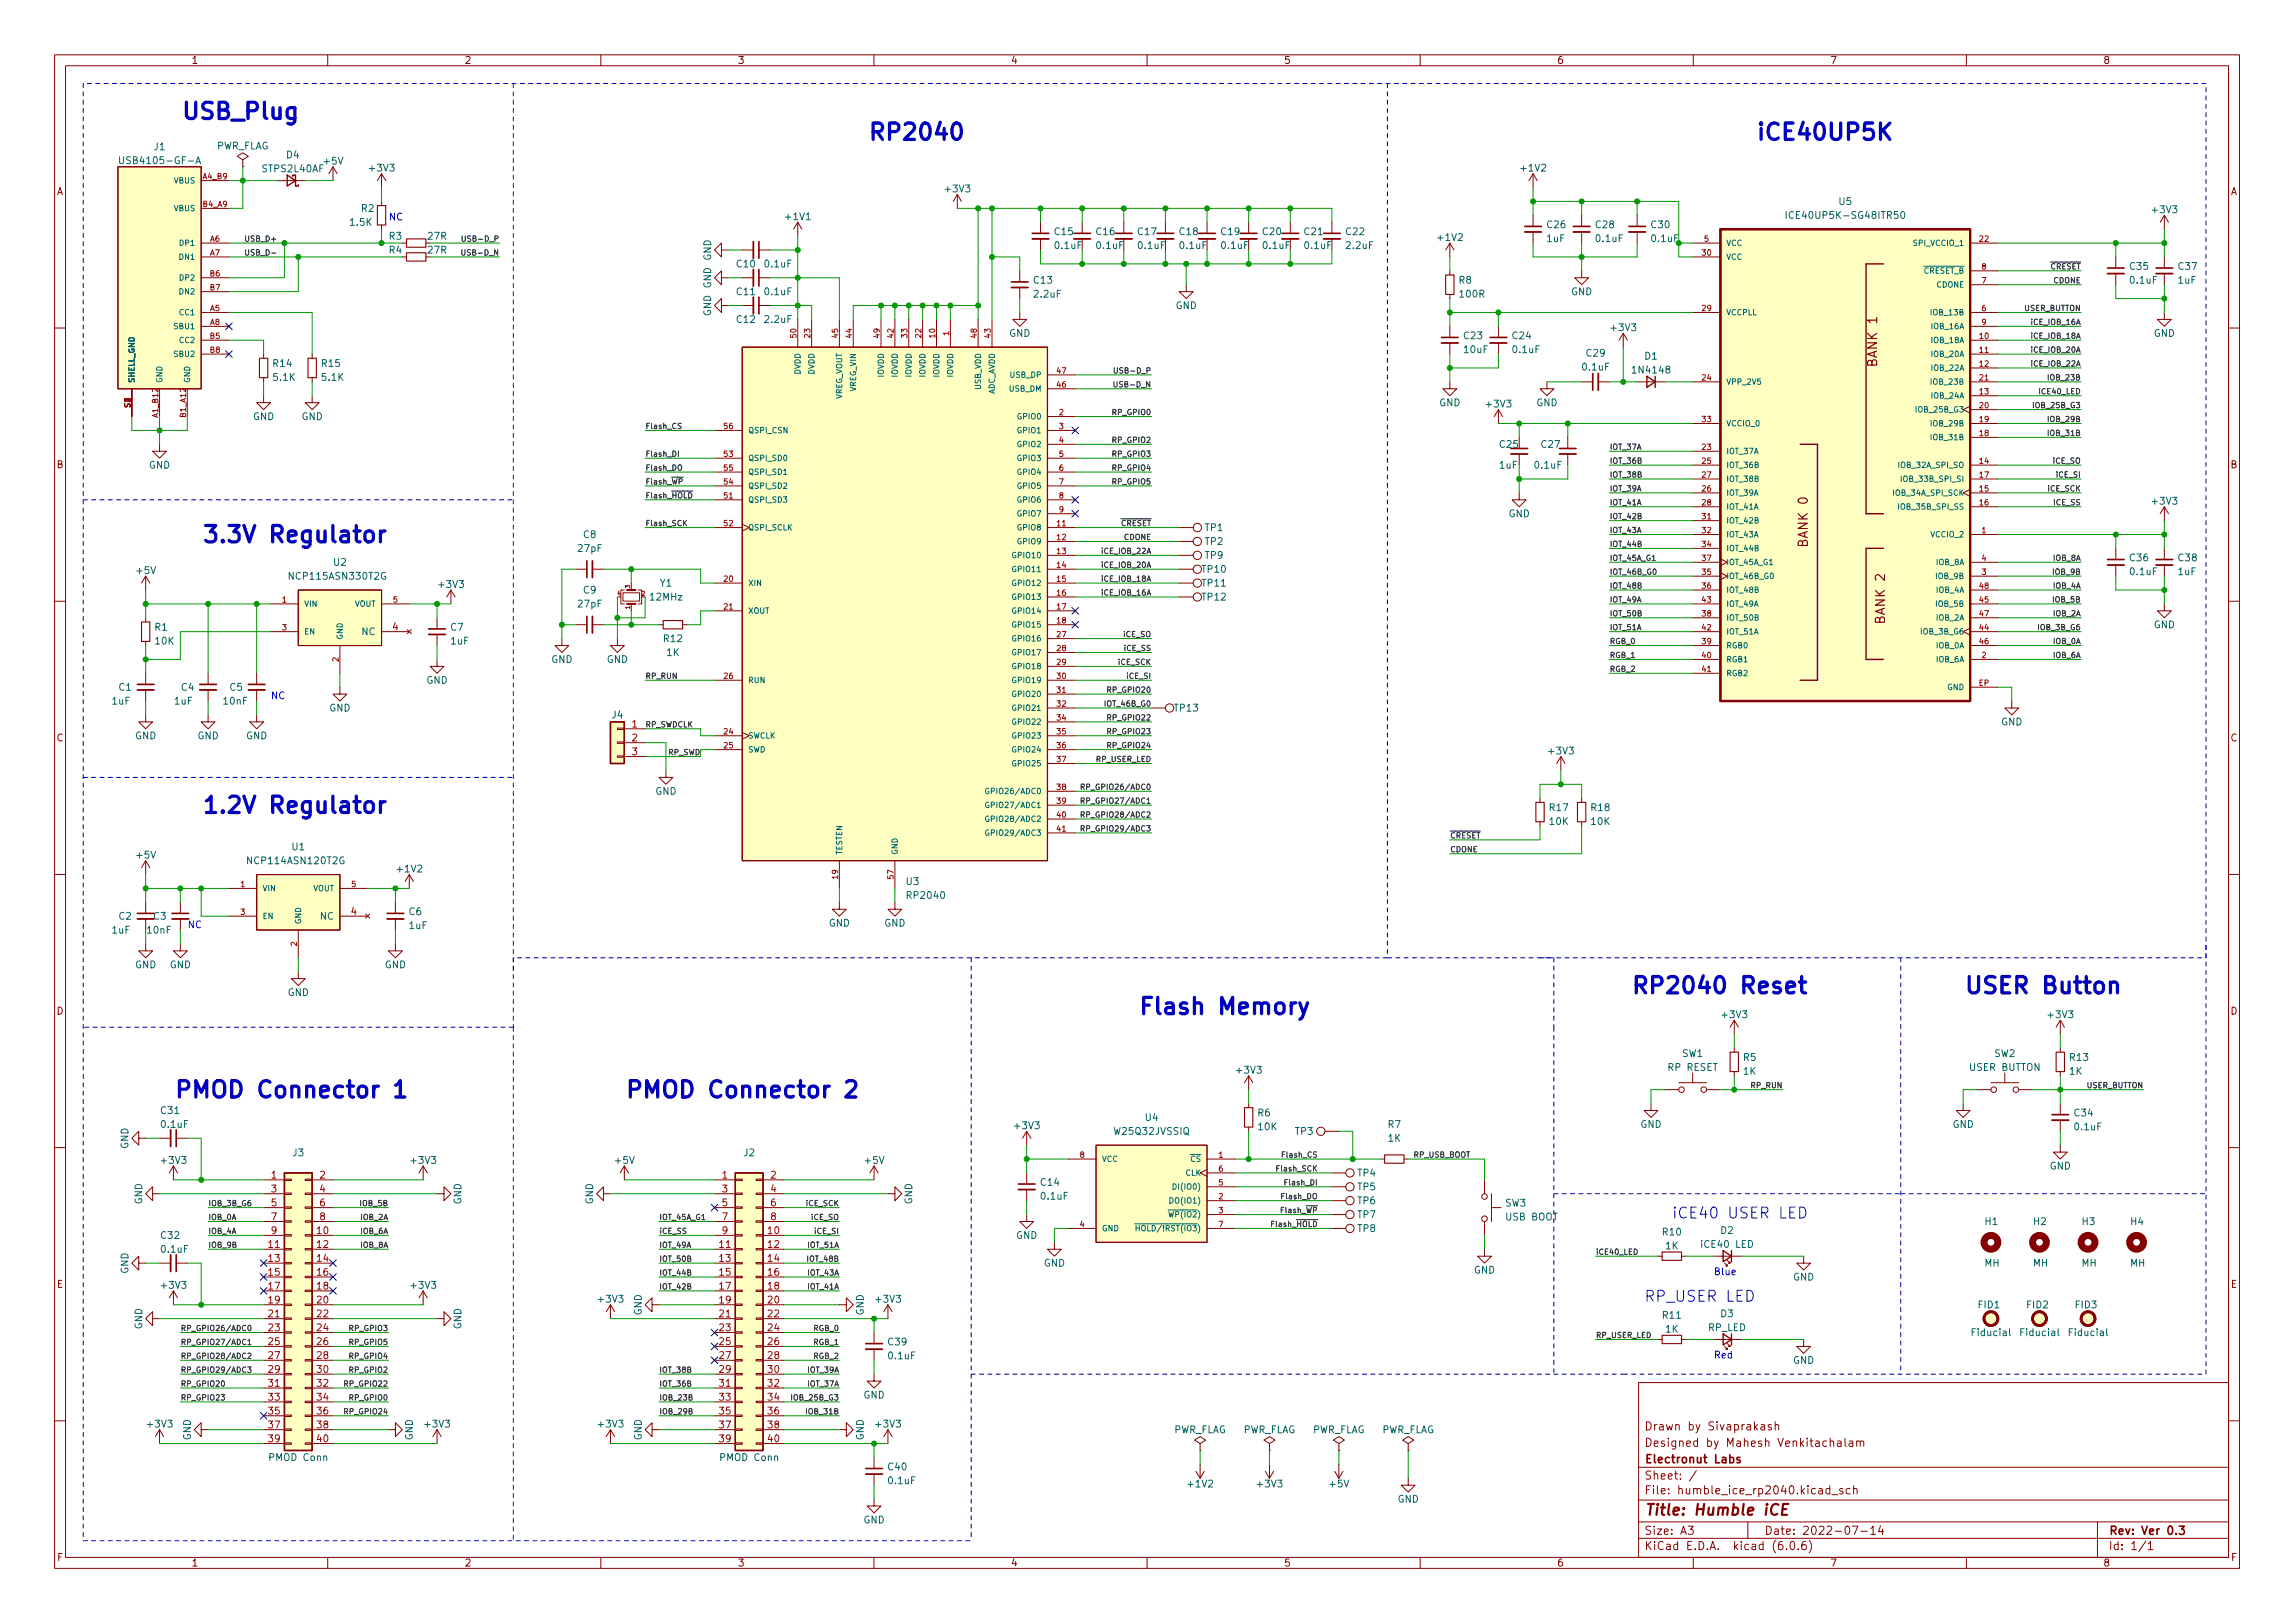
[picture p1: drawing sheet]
<svg xmlns="http://www.w3.org/2000/svg" width="420mm" height="297mm" viewBox="0 0 420 297" stroke-linecap="round" stroke-linejoin="round" font-family="sans-serif">
<defs><g id="words">
<g font-size="4.2" fill="#0000c2">
<text x="33" y="21.8">USB_Plug</text>
<text x="158.7" y="25.7">RP2040</text>
<text x="321.3" y="25.7">iCE40UP5K</text>
<text x="36.8" y="99.3">3.3V Regulator</text>
<text x="36.8" y="148.8">1.2V Regulator</text>
<text x="208.3" y="185.7">Flash Memory</text>
<text x="298.4" y="181.9">RP2040 Reset</text>
<text x="359.4" y="181.9">USER Button</text>
<text x="31.7" y="200.9">PMOD Connector 1</text>
<text x="114.3" y="200.9">PMOD Connector 2</text>
</g>
<g font-size="2.8" fill="#0000c2">
<text x="306.1" y="223">iCE40 USER LED</text>
<text x="301" y="238.2">RP_USER LED</text>
</g>
<text font-size="2.8" fill="#840000" x="301" y="277.3">Title: Humble iCE</text>
<g font-size="2.3" fill="#840000">
<text x="343.7" y="66.9" transform="rotate(-90 343.7 66.9)">BANK 1</text>
<text x="331" y="99.9" transform="rotate(-90 331 99.9)">BANK 0</text>
<text x="345.1" y="113.9" transform="rotate(-90 345.1 113.9)">BANK 2</text>
</g>
<g font-size="2.1" fill="#840000">
<text x="301" y="261.8">Drawn by Sivaprakash</text>
<text x="301" y="267.8">Electronut Labs</text>
<text x="301" y="264.8">Designed by Mahesh Venkitachalam</text>
<text x="301" y="273.5">File: humble_ice_rp2040.kicad_sch</text>
<text x="301" y="270.8">Sheet: /</text>
<text x="301" y="280.9">Size: A3</text>
<text x="323" y="280.9">Date: 2022-07-14</text>
<text x="386" y="280.9">Rev: Ver 0.3</text>
<text x="301" y="283.7">KiCad E.D.A. kicad (6.0.6)</text>
<text x="386" y="283.7">Id: 1/1</text>
</g>
<g font-size="1.8" fill="#840000">
<text x="35" y="11.7">1</text>
<text x="85" y="11.7">2</text>
<text x="135" y="11.7">3</text>
<text x="185" y="11.7">4</text>
<text x="235" y="11.7">5</text>
<text x="285" y="11.7">6</text>
<text x="335" y="11.7">7</text>
<text x="385" y="11.7">8</text>
<text x="10.3" y="35.7">A</text>
<text x="408.3" y="35.7">A</text>
<text x="200.8" y="45.6">0.1uF</text>
<text x="216.1" y="45.6">0.1uF</text>
<text x="231.3" y="45.6">0.1uF</text>
<text x="238.9" y="45.6">0.1uF</text>
<text x="10.3" y="85.7">B</text>
<text x="408.3" y="85.7">B</text>
<text x="10.3" y="135.7">C</text>
<text x="408.3" y="135.7">C</text>
<text x="10.3" y="185.7">D</text>
<text x="408.3" y="185.7">D</text>
<text x="10.4" y="235.7">E</text>
<text x="408.4" y="235.7">E</text>
<text x="10.4" y="285.7">F</text>
<text x="35" y="286.7">1</text>
<text x="85" y="286.7">2</text>
<text x="135" y="286.7">3</text>
<text x="185" y="286.7">4</text>
<text x="235" y="286.7">5</text>
<text x="285" y="286.7">6</text>
<text x="335" y="286.7">7</text>
<text x="385" y="286.7">8</text>
<text x="408.4" y="285.7">F</text>
</g>
<g font-size="1.8" fill="#006464">
<text x="28.2" y="27.5">J1</text>
<text x="39.5" y="27.3">PWR_FLAG</text>
<text x="52.5" y="29">D4</text>
<text x="22.9" y="30">USB4105-GF-A</text>
<text x="48.1" y="31.5">STPS2L40AF</text>
<text x="59.4" y="30.1">+5V</text>
<text x="67.8" y="31.4">+3V3</text>
<text x="173.2" y="35.2">+3V3</text>
<text x="278.6" y="31.4">+1V2</text>
<text x="64.2" y="41.3">1.5K</text>
<text x="66.2" y="38.8">R2</text>
<text x="144" y="40.3">+1V1</text>
<text x="283.3" y="41.8">C26</text>
<text x="292.2" y="41.8">C28</text>
<text x="302.3" y="41.8">C30</text>
<text x="328" y="40">ICE40UP5K-SG48ITR50</text>
<text x="336.7" y="37.5">U5</text>
<text x="394.1" y="39">+3V3</text>
<text x="71.3" y="43.9">R3</text>
<text x="71.3" y="46.4">R4</text>
<text x="78.4" y="43.9">27R</text>
<text x="78.4" y="46.4">27R</text>
<text x="193.1" y="43">C15</text>
<text x="193.2" y="45.6">0.1uF</text>
<text x="200.7" y="43">C16</text>
<text x="208.4" y="43">C17</text>
<text x="208.5" y="45.6">0.1uF</text>
<text x="216" y="43">C18</text>
<text x="223.6" y="43">C19</text>
<text x="223.7" y="45.6">0.1uF</text>
<text x="231.2" y="43">C20</text>
<text x="238.8" y="43">C21</text>
<text x="246.5" y="43">C22</text>
<text x="246.6" y="45.6">2.2uF</text>
<text x="263.3" y="44.1">+1V2</text>
<text x="283.2" y="44.3">1uF</text>
<text x="292.3" y="44.3">0.1uF</text>
<text x="302.4" y="44.3">0.1uF</text>
<text x="134.9" y="48.9">C10</text>
<text x="140.1" y="48.9">0.1uF</text>
<text x="189.3" y="51.9">C13</text>
<text x="267.1" y="51.9">R8</text>
<text x="390" y="49.4">C35</text>
<text x="390.1" y="51.9">0.1uF</text>
<text x="398.8" y="51.9">1uF</text>
<text x="398.9" y="49.4">C37</text>
<text x="130.2" y="57.9" transform="rotate(-90 130.2 57.9)">GND GND GND</text>
<text x="134.9" y="59.1">C12</text>
<text x="134.9" y="54">C11</text>
<text x="140.1" y="59.1">2.2uF</text>
<text x="140.1" y="54">0.1uF</text>
<text x="189.4" y="54.5">2.2uF</text>
<text x="215.2" y="56.6">GND</text>
<text x="267.3" y="54.4">100R</text>
<text x="287.6" y="54">GND</text>
<text x="184.7" y="61.6">GND</text>
<text x="268.1" y="62.1">C23</text>
<text x="268.1" y="64.6">10uF</text>
<text x="276.9" y="62.1">C24</text>
<text x="277" y="64.6">0.1uF</text>
<text x="290.5" y="65.3">C29</text>
<text x="295.1" y="60.6">+3V3</text>
<text x="301.1" y="65.8">D1</text>
<text x="394.3" y="61.6">GND</text>
<text x="50.1" y="67.1">R14</text>
<text x="50.1" y="69.7">5.1K</text>
<text x="59" y="67.1">R15</text>
<text x="59" y="69.7">5.1K</text>
<text x="289.8" y="67.8">0.1uF</text>
<text x="299.2" y="68.3">1N4148</text>
<text x="46.3" y="76.9">GND</text>
<text x="55.2" y="76.9">GND</text>
<text x="263.5" y="74.3">GND</text>
<text x="272.2" y="74.6">+3V3</text>
<text x="281.2" y="74.3">GND</text>
<text x="274.6" y="82">C25</text>
<text x="282.2" y="82">C27</text>
<text x="27.2" y="85.8">GND</text>
<text x="274.6" y="85.8">1uF</text>
<text x="281.1" y="85.8">0.1uF</text>
<text x="276.2" y="94.7">GND</text>
<text x="394.1" y="92.3">+3V3</text>
<text x="105.9" y="101">27pF</text>
<text x="106.8" y="98.5">C8</text>
<text x="220.6" y="99.7">TP2</text>
<text x="220.6" y="97.2">TP1</text>
<text x="25.1" y="105">+5V</text>
<text x="53.6" y="106.1">NCP115ASN330T2G</text>
<text x="61.1" y="103.5">U2</text>
<text x="80.5" y="107.6">+3V3</text>
<text x="120.8" y="107.4">Y1</text>
<text x="220.1" y="104.8">TP10</text>
<text x="220.1" y="107.4">TP11</text>
<text x="220.6" y="102.3">TP9</text>
<text x="390" y="102.7">C36</text>
<text x="390.1" y="105.3">0.1uF</text>
<text x="398.8" y="105.3">1uF</text>
<text x="398.9" y="102.7">C38</text>
<text x="105.9" y="111.2">27pF</text>
<text x="106.8" y="108.6">C9</text>
<text x="119.1" y="109.9">12MHz</text>
<text x="220.1" y="109.9">TP12</text>
<text x="28.4" y="115.4">R1</text>
<text x="28.5" y="117.9">10K</text>
<text x="66.3" y="116.2">NC</text>
<text x="82.5" y="115.4">C7</text>
<text x="82.6" y="118">1uF</text>
<text x="121.6" y="117.5">R12</text>
<text x="394.3" y="115">GND</text>
<text x="78" y="125.1">GND</text>
<text x="100.9" y="121.3">GND</text>
<text x="111.1" y="121.3">GND</text>
<text x="122.1" y="120.1">1K</text>
<text x="20.6" y="128.9">1uF</text>
<text x="21.8" y="126.4">C1</text>
<text x="32" y="128.9">1uF</text>
<text x="33.2" y="126.4">C4</text>
<text x="41" y="128.9">10nF</text>
<text x="42.1" y="126.4">C5</text>
<text x="60.3" y="130.2">GND</text>
<text x="112" y="131.5">J4</text>
<text x="215.1" y="130.2">TP13</text>
<text x="24.7" y="135.3">GND</text>
<text x="36.1" y="135.3">GND</text>
<text x="45" y="135.3">GND</text>
<text x="366.3" y="132.8">GND</text>
<text x="283.7" y="138.1">+3V3</text>
<text x="120" y="145.5">GND</text>
<text x="283.7" y="148.4">R17</text>
<text x="291.4" y="148.4">R18</text>
<text x="53.5" y="155.6">U1</text>
<text x="283.7" y="151">10K</text>
<text x="291.4" y="151">10K</text>
<text x="25.1" y="157.1">+5V</text>
<text x="46" y="158.2">NCP114ASN120T2G</text>
<text x="72.8" y="159.7">+1V2</text>
<text x="165.9" y="162">U3</text>
<text x="74.9" y="167.5">C6</text>
<text x="166.3" y="164.5">RP2040</text>
<text x="20.6" y="170.9">1uF</text>
<text x="21.8" y="168.3">C2</text>
<text x="27" y="170.9">10nF</text>
<text x="28.1" y="168.3">C3</text>
<text x="58.7" y="168.3">NC</text>
<text x="74.9" y="170">1uF</text>
<text x="151.7" y="169.6">GND</text>
<text x="161.9" y="169.6">GND</text>
<text x="24.7" y="177.2">GND</text>
<text x="31.1" y="177.2">GND</text>
<text x="70.4" y="177.2">GND</text>
<text x="52.6" y="182.3">GND</text>
<text x="315.4" y="186.3">+3V3</text>
<text x="375.1" y="186.3">+3V3</text>
<text x="226.5" y="196.5">+3V3</text>
<text x="305.5" y="196">RP RESET</text>
<text x="308" y="193.4">SW1</text>
<text x="319.2" y="194.1">R5</text>
<text x="319.2" y="196.7">1K</text>
<text x="360.6" y="196">USER BUTTON</text>
<text x="365.1" y="193.4">SW2</text>
<text x="378.9" y="196.7">1K</text>
<text x="379" y="194.1">R13</text>
<text x="29.5" y="203.9">C31</text>
<text x="29.6" y="206.4">0.1uF</text>
<text x="185.9" y="206.6">+3V3</text>
<text x="204.1" y="207.7">W25Q32JVSSIQ</text>
<text x="209.7" y="205.1">U4</text>
<text x="230.3" y="204.3">R6</text>
<text x="230.4" y="206.8">10K</text>
<text x="237.1" y="207.7">TP3</text>
<text x="254.1" y="206.4">R7</text>
<text x="254.1" y="209">1K</text>
<text x="300.3" y="206.4">GND</text>
<text x="357.4" y="206.4">GND</text>
<text x="379.8" y="204.3">C34</text>
<text x="379.9" y="206.9">0.1uF</text>
<text x="23.5" y="210.3" transform="rotate(-90 23.5 210.3)">GND</text>
<text x="29.7" y="213">+3V3</text>
<text x="53.6" y="211.6">J3</text>
<text x="75.4" y="213">+3V3</text>
<text x="112.7" y="213">+5V</text>
<text x="136.2" y="211.6">J2</text>
<text x="158.4" y="213">+5V</text>
<text x="248.6" y="215.3">TP4</text>
<text x="375.2" y="214">GND</text>
<text x="26" y="220.4" transform="rotate(-90 26 220.4)">GND</text>
<text x="84.5" y="220.4" transform="rotate(-90 84.5 220.4)">GND</text>
<text x="108.6" y="220.4" transform="rotate(-90 108.6 220.4)">GND</text>
<text x="167" y="220.4" transform="rotate(-90 167 220.4)">GND</text>
<text x="190.6" y="217">C14</text>
<text x="190.7" y="219.6">0.1uF</text>
<text x="248.6" y="220.4">TP6</text>
<text x="248.6" y="217.8">TP5</text>
<text x="275.6" y="220.8">SW3</text>
<text x="29.5" y="226.7">C32</text>
<text x="186" y="226.7">GND</text>
<text x="248.6" y="222.9">TP7</text>
<text x="248.6" y="225.5">TP8</text>
<text x="275.7" y="223.4">USB BOOT</text>
<text x="304.4" y="226.1">R10</text>
<text x="315" y="225.8">D2</text>
<text x="363.4" y="224.2">H1</text>
<text x="372.3" y="224.2">H2</text>
<text x="381.2" y="224.2">H3</text>
<text x="390.1" y="224.2">H4</text>
<text x="23.5" y="233.1" transform="rotate(-90 23.5 233.1)">GND</text>
<text x="29.6" y="229.3">0.1uF</text>
<text x="191.1" y="231.8">GND</text>
<text x="269.8" y="233.1">GND</text>
<text x="304.9" y="228.6">1K</text>
<text x="311.7" y="228.4">iCE40 LED</text>
<text x="363.3" y="231.8">MH</text>
<text x="372.2" y="231.8">MH</text>
<text x="381.1" y="231.8">MH</text>
<text x="390" y="231.8">MH</text>
<text x="29.7" y="235.9">+3V3</text>
<text x="75.4" y="235.9">+3V3</text>
<text x="109.7" y="238.4">+3V3</text>
<text x="160.5" y="238.4">+3V3</text>
<text x="328.2" y="234.4">GND</text>
<text x="362.2" y="239.4">FID1</text>
<text x="371.1" y="239.4">FID2</text>
<text x="380" y="239.4">FID3</text>
<text x="26" y="243.3" transform="rotate(-90 26 243.3)">GND</text>
<text x="84.5" y="243.3" transform="rotate(-90 84.5 243.3)">GND</text>
<text x="117.5" y="240.8" transform="rotate(-90 117.5 240.8)">GND</text>
<text x="158.1" y="240.8" transform="rotate(-90 158.1 240.8)">GND</text>
<text x="304.4" y="241.3">R11</text>
<text x="304.9" y="243.9">1K</text>
<text x="312.7" y="243.6">RP_LED</text>
<text x="315" y="241.1">D3</text>
<text x="361.2" y="244.5">Fiducial</text>
<text x="370.1" y="244.5">Fiducial</text>
<text x="378.9" y="244.5">Fiducial</text>
<text x="162.6" y="246.2">C39</text>
<text x="162.7" y="248.8">0.1uF</text>
<text x="328.2" y="249.6">GND</text>
<text x="158.1" y="255.9">GND</text>
<text x="27.1" y="261.3">+3V3</text>
<text x="34.9" y="263.6" transform="rotate(-90 34.9 263.6)">GND</text>
<text x="75.6" y="263.6" transform="rotate(-90 75.6 263.6)">GND</text>
<text x="77.9" y="261.3">+3V3</text>
<text x="109.7" y="261.3">+3V3</text>
<text x="117.5" y="263.6" transform="rotate(-90 117.5 263.6)">GND</text>
<text x="158.1" y="263.6" transform="rotate(-90 158.1 263.6)">GND</text>
<text x="160.5" y="261.3">+3V3</text>
<text x="214.7" y="262.3">PWR_FLAG</text>
<text x="227.4" y="262.3">PWR_FLAG</text>
<text x="240.1" y="262.3">PWR_FLAG</text>
<text x="252.8" y="262.3">PWR_FLAG</text>
<text x="49.5" y="267.4">PMOD Conn</text>
<text x="132" y="267.4">PMOD Conn</text>
<text x="162.6" y="269.1">C40</text>
<text x="162.7" y="271.6">0.1uF</text>
<text x="217.6" y="272.2">+1V2</text>
<text x="230.3" y="272.2">+3V3</text>
<text x="243.5" y="272.2">+5V</text>
<text x="255.8" y="275">GND</text>
<text x="158.1" y="278.8">GND</text>
</g>
<g font-size="1.8" fill="#0000c2">
<text x="71.1" y="40.3">NC</text>
<text x="49.5" y="128">NC</text>
<text x="34.3" y="169.9">NC</text>
<text x="313.7" y="233.4">Blue</text>
<text x="313.7" y="248.6">Red</text>
</g>
<g font-size="1.8" fill="#a90000">
<text x="71.9" y="115.4">4</text>
<text x="115.7" y="133.1">1</text>
<text x="115.7" y="135.7">2</text>
<text x="115.7" y="138.2">3</text>
<text x="64.3" y="167.4">4</text>
<text x="49.7" y="215.7">1</text>
<text x="58.6" y="215.7">2</text>
<text x="132.2" y="215.7">1</text>
<text x="141.1" y="215.7">2</text>
<text x="49.7" y="218.2">3</text>
<text x="49.7" y="220.8">5</text>
<text x="58.6" y="218.2">4</text>
<text x="58.6" y="220.8">6</text>
<text x="132.2" y="218.2">3</text>
<text x="132.2" y="220.8">5</text>
<text x="141.1" y="218.2">4</text>
<text x="141.1" y="220.8">6</text>
<text x="49.7" y="223.3">7</text>
<text x="49.7" y="225.8">9</text>
<text x="58.1" y="225.8">10</text>
<text x="58.6" y="223.3">8</text>
<text x="132.2" y="223.3">7</text>
<text x="132.2" y="225.8">9</text>
<text x="140.6" y="225.8">10</text>
<text x="141.1" y="223.3">8</text>
<text x="49.2" y="228.4">11</text>
<text x="49.2" y="230.9">13</text>
<text x="49.2" y="233.5">15</text>
<text x="58.1" y="228.4">12</text>
<text x="58.1" y="230.9">14</text>
<text x="58.1" y="233.5">16</text>
<text x="131.7" y="228.4">11</text>
<text x="131.7" y="230.9">13</text>
<text x="131.7" y="233.5">15</text>
<text x="140.6" y="228.4">12</text>
<text x="140.6" y="230.9">14</text>
<text x="140.6" y="233.5">16</text>
<text x="49.2" y="236">17</text>
<text x="49.2" y="238.5">19</text>
<text x="58.1" y="236">18</text>
<text x="58.1" y="238.5">20</text>
<text x="131.7" y="236">17</text>
<text x="131.7" y="238.5">19</text>
<text x="140.6" y="236">18</text>
<text x="140.6" y="238.5">20</text>
<text x="49.2" y="241.1">21</text>
<text x="49.2" y="243.6">23</text>
<text x="58.1" y="241.1">22</text>
<text x="58.1" y="243.6">24</text>
<text x="131.7" y="241.1">21</text>
<text x="131.7" y="243.6">23</text>
<text x="140.6" y="241.1">22</text>
<text x="140.6" y="243.6">24</text>
<text x="49.2" y="246.2">25</text>
<text x="49.2" y="248.7">27</text>
<text x="49.2" y="251.2">29</text>
<text x="58.1" y="246.2">26</text>
<text x="58.1" y="248.7">28</text>
<text x="58.1" y="251.2">30</text>
<text x="131.7" y="246.2">25</text>
<text x="131.7" y="248.7">27</text>
<text x="131.7" y="251.2">29</text>
<text x="140.6" y="246.2">26</text>
<text x="140.6" y="248.7">28</text>
<text x="140.6" y="251.2">30</text>
<text x="49.2" y="253.8">31</text>
<text x="49.2" y="256.3">33</text>
<text x="58.1" y="253.8">32</text>
<text x="58.1" y="256.3">34</text>
<text x="131.7" y="253.8">31</text>
<text x="131.7" y="256.3">33</text>
<text x="140.6" y="253.8">32</text>
<text x="140.6" y="256.3">34</text>
<text x="49.2" y="258.9">35</text>
<text x="49.2" y="261.4">37</text>
<text x="49.2" y="263.9">39</text>
<text x="58.1" y="258.9">36</text>
<text x="58.1" y="261.4">38</text>
<text x="58.1" y="263.9">40</text>
<text x="131.7" y="258.9">35</text>
<text x="131.7" y="261.4">37</text>
<text x="131.7" y="263.9">39</text>
<text x="140.6" y="258.9">36</text>
<text x="140.6" y="261.4">38</text>
<text x="140.6" y="263.9">40</text>
</g>
<g font-size="1.4" fill="#006464">
<text x="31.9" y="33.6">VBUS</text>
<text x="31.9" y="38.6">VBUS</text>
<text x="33" y="47.5">DN1</text>
<text x="33.1" y="45">DP1</text>
<text x="316" y="47.5">VCC</text>
<text x="316" y="45">VCC</text>
<text x="350.5" y="45">SPI_VCCIO_1</text>
<text x="33" y="53.9">DN2</text>
<text x="33.1" y="51.3">DP2</text>
<text x="351" y="50.1">~{CRESET_B}</text>
<text x="354.6" y="52.6">CDONE</text>
<text x="33" y="57.7">CC1</text>
<text x="316" y="57.7">VCCPLL</text>
<text x="353.8" y="57.7">IOB_13B</text>
<text x="32" y="60.2">SBU1</text>
<text x="32" y="65.3">SBU2</text>
<text x="33" y="62.8">CC2</text>
<text x="353.8" y="62.8">IOB_18A</text>
<text x="353.8" y="65.3">IOB_20A</text>
<text x="353.8" y="60.2">IOB_16A</text>
<text x="24.6" y="70.1" transform="rotate(-90 24.6 70.1)">SHELL_GND</text>
<text x="29.7" y="70.1" transform="rotate(-90 29.7 70.1)">GND</text>
<text x="34.8" y="70.1" transform="rotate(-90 34.8 70.1)">GND</text>
<text x="146.6" y="68.6" transform="rotate(-90 146.6 68.6)">DVDD</text>
<text x="149.1" y="68.6" transform="rotate(-90 149.1 68.6)">DVDD</text>
<text x="156.7" y="71.7" transform="rotate(-90 156.7 71.7)">VREG_VIN</text>
<text x="161.8" y="69" transform="rotate(-90 161.8 69)">IOVDD</text>
<text x="164.3" y="69" transform="rotate(-90 164.3 69)">IOVDD</text>
<text x="166.9" y="69" transform="rotate(-90 166.9 69)">IOVDD</text>
<text x="169.4" y="69" transform="rotate(-90 169.4 69)">IOVDD</text>
<text x="172" y="69" transform="rotate(-90 172 69)">IOVDD</text>
<text x="174.5" y="69" transform="rotate(-90 174.5 69)">IOVDD</text>
<text x="179.6" y="71.3" transform="rotate(-90 179.6 71.3)">USB_VDD</text>
<text x="184.8" y="71.7">USB_DM</text>
<text x="185" y="69.1">USB_DP</text>
<text x="316" y="70.4">VPP_2V5</text>
<text x="353.8" y="67.9">IOB_22A</text>
<text x="353.8" y="70.4">IOB_23B</text>
<text x="154.2" y="73.3" transform="rotate(-90 154.2 73.3)">VREG_VOUT</text>
<text x="182.1" y="72.4" transform="rotate(-90 182.1 72.4)">ADC_AVDD</text>
<text x="186.4" y="76.7">GPIO0</text>
<text x="351.1" y="75.5">IOB_25B_G3</text>
<text x="353.8" y="72.9">IOB_24A</text>
<text x="136.9" y="79.3">QSPI_CSN</text>
<text x="186.4" y="79.3">GPIO1</text>
<text x="186.4" y="81.8">GPIO2</text>
<text x="316" y="83.1">IOT_37A</text>
<text x="316" y="78">VCCIO_0</text>
<text x="353.8" y="80.6">IOB_31B</text>
<text x="353.8" y="78">IOB_29B</text>
<text x="136.9" y="84.4">QSPI_SD0</text>
<text x="136.9" y="89.4">QSPI_SD2</text>
<text x="136.9" y="86.9">QSPI_SD1</text>
<text x="186.4" y="84.4">GPIO3</text>
<text x="186.4" y="86.9">GPIO4</text>
<text x="186.4" y="89.4">GPIO5</text>
<text x="316" y="85.6">IOT_36B</text>
<text x="316" y="88.2">IOT_38B</text>
<text x="347.9" y="85.6">IOB_32A_SPI_SO</text>
<text x="348.6" y="88.2">IOB_33B_SPI_SI</text>
<text x="136.9" y="92">QSPI_SD3</text>
<text x="186.4" y="92">GPIO6</text>
<text x="186.4" y="94.5">GPIO7</text>
<text x="316" y="90.7">IOT_39A</text>
<text x="316" y="93.3">IOT_41A</text>
<text x="316" y="95.8">IOT_42B</text>
<text x="346.9" y="90.7">IOB_34A_SPI_SCK</text>
<text x="348" y="93.3">IOB_35B_SPI_SS</text>
<text x="136.9" y="97.1">QSPI_SCLK</text>
<text x="186.4" y="97.1">GPIO8</text>
<text x="186.4" y="99.6">GPIO9</text>
<text x="316" y="98.3">IOT_43A</text>
<text x="316" y="100.9">IOT_44B</text>
<text x="353.6" y="98.3">VCCIO_2</text>
<text x="136.9" y="107.2">XIN</text>
<text x="185.6" y="102.1">GPIO10</text>
<text x="185.6" y="104.7">GPIO11</text>
<text x="185.6" y="107.2">GPIO12</text>
<text x="316" y="106">IOT_46B_G0</text>
<text x="316" y="103.4">IOT_45A_G1</text>
<text x="354.6" y="106">IOB_9B</text>
<text x="354.6" y="103.4">IOB_8A</text>
<text x="55.6" y="111">VIN</text>
<text x="64.9" y="111">VOUT</text>
<text x="136.9" y="112.3">XOUT</text>
<text x="185.6" y="109.8">GPIO13</text>
<text x="185.6" y="112.3">GPIO14</text>
<text x="316" y="108.5">IOT_48B</text>
<text x="316" y="113.6">IOT_50B</text>
<text x="316" y="111">IOT_49A</text>
<text x="354.6" y="111">IOB_5B</text>
<text x="354.6" y="113.6">IOB_2A</text>
<text x="354.6" y="108.5">IOB_4A</text>
<text x="55.6" y="116.1">EN</text>
<text x="62.7" y="117.1" transform="rotate(-90 62.7 117.1)">GND</text>
<text x="185.6" y="114.8">GPIO15</text>
<text x="185.6" y="117.4">GPIO16</text>
<text x="185.6" y="119.9">GPIO17</text>
<text x="316" y="118.7">RGB0</text>
<text x="316" y="116.1">IOT_51A</text>
<text x="351.9" y="116.1">IOB_3B_G6</text>
<text x="354.6" y="118.7">IOB_0A</text>
<text x="136.9" y="125">RUN</text>
<text x="185.6" y="122.5">GPIO18</text>
<text x="185.6" y="125">GPIO19</text>
<text x="316" y="121.2">RGB1</text>
<text x="316" y="123.7">RGB2</text>
<text x="354.6" y="121.2">IOB_6A</text>
<text x="185.6" y="127.5">GPIO20</text>
<text x="185.6" y="130.1">GPIO21</text>
<text x="356.5" y="126.3">GND</text>
<text x="136.9" y="135.2">SWCLK</text>
<text x="136.9" y="137.7">SWD</text>
<text x="185.6" y="132.6">GPIO22</text>
<text x="185.6" y="135.2">GPIO23</text>
<text x="185.6" y="137.7">GPIO24</text>
<text x="185.6" y="140.2">GPIO25</text>
<text x="181.4" y="145.3">GPIO26/ADC0</text>
<text x="181.4" y="147.9">GPIO27/ADC1</text>
<text x="181.4" y="150.4">GPIO28/ADC2</text>
<text x="181.4" y="152.9">GPIO29/ADC3</text>
<text x="154.2" y="156.5" transform="rotate(-90 154.2 156.5)">TESTEN</text>
<text x="164.3" y="156.5" transform="rotate(-90 164.3 156.5)">GND</text>
<text x="48" y="163.1">VIN</text>
<text x="57.3" y="163.1">VOUT</text>
<text x="48" y="168.2">EN</text>
<text x="55.1" y="169.2" transform="rotate(-90 55.1 169.2)">GND</text>
<text x="201.7" y="212.6">VCC</text>
<text x="216.9" y="212.6">~{CS}</text>
<text x="217.1" y="215.2">CLK</text>
<text x="214.6" y="220.3">DO(IO1)</text>
<text x="215.3" y="217.7">DI(IO0)</text>
<text x="201.7" y="225.3">GND</text>
<text x="206.8" y="225.3">~{HOLD/!RST(IO3})~{}</text>
<text x="212.3" y="222.8">~{WP(IO2})~{}</text>
</g>
<g font-size="1.4" fill="#a90000">
<text x="37.2" y="32.8">A4_B9</text>
<text x="37.2" y="37.9">B4_A9</text>
<text x="38.5" y="44.2">A6</text>
<text x="38.5" y="46.8">A7</text>
<text x="311.6" y="46.8">30</text>
<text x="312" y="44.2">5</text>
<text x="362.4" y="44.2">22</text>
<text x="38.5" y="50.6">B6</text>
<text x="38.5" y="53.1">B7</text>
<text x="362.8" y="51.9">7</text>
<text x="362.8" y="49.3">8</text>
<text x="38.5" y="56.9">A5</text>
<text x="38.5" y="59.5">A8</text>
<text x="311.6" y="56.9">29</text>
<text x="362.8" y="56.9">6</text>
<text x="362.8" y="59.5">9</text>
<text x="38.5" y="62">B5</text>
<text x="38.5" y="64.6">B8</text>
<text x="145.8" y="61.8" transform="rotate(-90 145.8 61.8)">50</text>
<text x="148.3" y="61.8" transform="rotate(-90 148.3 61.8)">23</text>
<text x="153.4" y="61.8" transform="rotate(-90 153.4 61.8)">45</text>
<text x="156" y="61.8" transform="rotate(-90 156 61.8)">44</text>
<text x="161" y="61.8" transform="rotate(-90 161 61.8)">49</text>
<text x="163.6" y="61.8" transform="rotate(-90 163.6 61.8)">42</text>
<text x="166.1" y="61.8" transform="rotate(-90 166.1 61.8)">33</text>
<text x="168.7" y="61.8" transform="rotate(-90 168.7 61.8)">22</text>
<text x="171.2" y="61.8" transform="rotate(-90 171.2 61.8)">10</text>
<text x="173.7" y="61.4" transform="rotate(-90 173.7 61.4)">1</text>
<text x="178.8" y="61.8" transform="rotate(-90 178.8 61.8)">48</text>
<text x="181.4" y="61.8" transform="rotate(-90 181.4 61.8)">43</text>
<text x="362.4" y="62">10</text>
<text x="362.4" y="64.6">11</text>
<text x="193.5" y="70.9">46</text>
<text x="193.5" y="68.4">47</text>
<text x="311.6" y="69.6">24</text>
<text x="362.4" y="67.1">12</text>
<text x="362.4" y="69.6">21</text>
<text x="23.9" y="74.6" transform="rotate(-90 23.9 74.6)">S1</text>
<text x="23.9" y="73.6" transform="rotate(-90 23.9 73.6)">2</text>
<text x="29" y="76.3" transform="rotate(-90 29 76.3)">A1_B12</text>
<text x="34" y="76.3" transform="rotate(-90 34 76.3)">B1_A12</text>
<text x="193.9" y="76">2</text>
<text x="311.6" y="77.3">33</text>
<text x="362.4" y="72.2">13</text>
<text x="362.4" y="77.3">19</text>
<text x="362.4" y="74.7">20</text>
<text x="132.6" y="83.6">53</text>
<text x="132.6" y="78.5">56</text>
<text x="193.9" y="78.5">3</text>
<text x="193.9" y="81.1">4</text>
<text x="193.9" y="83.6">5</text>
<text x="311.6" y="82.3">23</text>
<text x="362.4" y="79.8">18</text>
<text x="132.6" y="88.7">54</text>
<text x="132.6" y="86.1">55</text>
<text x="193.9" y="86.1">6</text>
<text x="193.9" y="88.7">7</text>
<text x="311.6" y="84.9">25</text>
<text x="311.6" y="90">26</text>
<text x="311.6" y="87.4">27</text>
<text x="362.4" y="84.9">14</text>
<text x="362.4" y="90">15</text>
<text x="362.4" y="87.4">17</text>
<text x="132.6" y="91.2">51</text>
<text x="193.9" y="91.2">8</text>
<text x="193.9" y="93.8">9</text>
<text x="311.6" y="92.5">28</text>
<text x="311.6" y="95">31</text>
<text x="362.4" y="92.5">16</text>
<text x="132.6" y="96.3">52</text>
<text x="193.5" y="96.3">11</text>
<text x="193.5" y="98.8">12</text>
<text x="193.5" y="101.4">13</text>
<text x="311.6" y="97.6">32</text>
<text x="311.6" y="100.1">34</text>
<text x="362.8" y="97.6">1</text>
<text x="132.6" y="106.5">20</text>
<text x="193.5" y="103.9">14</text>
<text x="193.5" y="106.5">15</text>
<text x="311.6" y="105.2">35</text>
<text x="311.6" y="107.7">36</text>
<text x="311.6" y="102.7">37</text>
<text x="362.4" y="107.7">48</text>
<text x="362.8" y="105.2">3</text>
<text x="362.8" y="102.7">4</text>
<text x="51.7" y="110.3">1</text>
<text x="72" y="110.3">5</text>
<text x="132.6" y="111.5">21</text>
<text x="193.5" y="109">16</text>
<text x="193.5" y="111.5">17</text>
<text x="311.6" y="112.8">38</text>
<text x="311.6" y="110.3">43</text>
<text x="362.4" y="110.3">45</text>
<text x="362.4" y="112.8">47</text>
<text x="51.7" y="115.4">3</text>
<text x="193.5" y="114.1">18</text>
<text x="193.5" y="116.6">27</text>
<text x="193.5" y="119.2">28</text>
<text x="311.6" y="117.9">39</text>
<text x="311.6" y="115.4">42</text>
<text x="362.4" y="115.4">44</text>
<text x="362.4" y="117.9">46</text>
<text x="62" y="121.1" transform="rotate(-90 62 121.1)">2</text>
<text x="132.6" y="124.2">26</text>
<text x="193.5" y="121.7">29</text>
<text x="193.5" y="124.2">30</text>
<text x="311.6" y="120.4">40</text>
<text x="311.6" y="123">41</text>
<text x="362.3" y="125.5">EP</text>
<text x="362.8" y="120.4">2</text>
<text x="193.5" y="126.8">31</text>
<text x="193.5" y="129.3">32</text>
<text x="193.5" y="131.9">34</text>
<text x="132.6" y="134.4">24</text>
<text x="132.6" y="136.9">25</text>
<text x="193.5" y="134.4">35</text>
<text x="193.5" y="136.9">36</text>
<text x="193.5" y="139.5">37</text>
<text x="193.5" y="144.6">38</text>
<text x="193.5" y="147.1">39</text>
<text x="193.5" y="149.6">40</text>
<text x="193.5" y="152.2">41</text>
<text x="153.4" y="160.8" transform="rotate(-90 153.4 160.8)">19</text>
<text x="163.6" y="160.8" transform="rotate(-90 163.6 160.8)">57</text>
<text x="44.1" y="162.3">1</text>
<text x="44.1" y="167.4">3</text>
<text x="64.4" y="162.3">5</text>
<text x="54.4" y="173.2" transform="rotate(-90 54.4 173.2)">2</text>
<text x="197.7" y="211.9">8</text>
<text x="223.1" y="211.9">1</text>
<text x="223.1" y="214.4">6</text>
<text x="223.1" y="219.5">2</text>
<text x="223.1" y="217">5</text>
<text x="197.7" y="224.6">4</text>
<text x="223.1" y="222">3</text>
<text x="223.1" y="224.6">7</text>
</g>
<g font-size="1.4" fill="#0f0f0f">
<text x="45.3" y="44.2">USB_D+</text>
<text x="45.6" y="46.8">USB_D-</text>
<text x="85.3" y="46.8">USB-D_N</text>
<text x="85.3" y="44.2">USB-D_P</text>
<text x="374.3" y="49.3">~{CRESET}</text>
<text x="376" y="51.8">CDONE</text>
<text x="370.6" y="56.9">USER_BUTTON</text>
<text x="372.1" y="59.5">iCE_IOB_16A</text>
<text x="372.1" y="62">iCE_IOB_18A</text>
<text x="372.1" y="64.5">iCE_IOB_20A</text>
<text x="204.6" y="70.9">USB-D_N</text>
<text x="204.7" y="68.3">USB-D_P</text>
<text x="372.1" y="67.1">iCE_IOB_22A</text>
<text x="375.2" y="69.6">IOB_23B</text>
<text x="203.9" y="76">RP_GPIO0</text>
<text x="372.6" y="74.7">IOB_25B_G3</text>
<text x="373.6" y="72.2">iCE40_LED</text>
<text x="375.2" y="77.2">IOB_29B</text>
<text x="118.1" y="83.6">Flash_DI</text>
<text x="118.1" y="78.5">Flash_CS</text>
<text x="203.9" y="83.6">RP_GPIO3</text>
<text x="203.9" y="81">RP_GPIO2</text>
<text x="294.6" y="82.3">IOT_37A</text>
<text x="375.2" y="79.8">IOB_31B</text>
<text x="118.1" y="86.1">Flash_DO</text>
<text x="118.1" y="88.7">Flash_~{WP}</text>
<text x="203.9" y="86.1">RP_GPIO4</text>
<text x="203.9" y="88.7">RP_GPIO5</text>
<text x="294.6" y="89.9">IOT_39A</text>
<text x="294.6" y="84.9">IOT_36B</text>
<text x="294.6" y="87.4">IOT_38B</text>
<text x="375" y="89.9">iCE_SCK</text>
<text x="375.9" y="84.9">iCE_SO</text>
<text x="376.6" y="87.4">iCE_SI</text>
<text x="118.1" y="91.2">Flash_~{HOLD}</text>
<text x="294.6" y="92.5">IOT_41A</text>
<text x="294.6" y="95">IOT_42B</text>
<text x="376" y="92.5">iCE_SS</text>
<text x="118.1" y="96.3">Flash_SCK</text>
<text x="201.9" y="101.4">iCE_IOB_22A</text>
<text x="204.1" y="96.3">~{CRESET}</text>
<text x="205.8" y="98.8">CDONE</text>
<text x="294.6" y="97.6">IOT_43A</text>
<text x="294.6" y="100.1">IOT_44B</text>
<text x="201.9" y="103.9">iCE_IOB_20A</text>
<text x="201.9" y="106.4">iCE_IOB_18A</text>
<text x="294.6" y="102.6">IOT_45A_G1</text>
<text x="294.6" y="105.2">IOT_46B_G0</text>
<text x="294.6" y="107.7">IOT_48B</text>
<text x="376" y="105.2">IOB_9B</text>
<text x="376" y="107.7">IOB_4A</text>
<text x="376" y="102.6">IOB_8A</text>
<text x="201.9" y="109">iCE_IOB_16A</text>
<text x="294.6" y="112.8">IOT_50B</text>
<text x="294.6" y="110.3">IOT_49A</text>
<text x="376" y="110.3">IOB_5B</text>
<text x="376" y="112.8">IOB_2A</text>
<text x="205.7" y="116.6">iCE_SO</text>
<text x="205.9" y="119.1">iCE_SS</text>
<text x="294.6" y="117.9">RGB_0</text>
<text x="294.6" y="115.3">IOT_51A</text>
<text x="373.3" y="115.3">IOB_3B_G6</text>
<text x="376" y="117.9">IOB_0A</text>
<text x="118.1" y="124.2">RP_RUN</text>
<text x="204.8" y="121.7">iCE_SCK</text>
<text x="206.4" y="124.2">iCE_SI</text>
<text x="294.6" y="123">RGB_2</text>
<text x="294.6" y="120.4">RGB_1</text>
<text x="376" y="120.4">IOB_6A</text>
<text x="202.5" y="129.3">IOT_46B_G0</text>
<text x="203.1" y="126.8">RP_GPIO20</text>
<text x="203.1" y="131.8">RP_GPIO22</text>
<text x="118.1" y="133.1">RP_SWDCLK</text>
<text x="203.1" y="134.4">RP_GPIO23</text>
<text x="203.1" y="136.9">RP_GPIO24</text>
<text x="200.7" y="139.5">RP_USER_LED</text>
<text x="198.9" y="147.1">RP_GPIO27/ADC1</text>
<text x="198.9" y="149.6">RP_GPIO28/ADC2</text>
<text x="198.9" y="144.5">RP_GPIO26/ADC0</text>
<text x="198.9" y="152.2">RP_GPIO29/ADC3</text>
<text x="265.4" y="153.4">~{CRESET}</text>
<text x="265.4" y="156">CDONE</text>
<text x="320.7" y="199.2">RP_RUN</text>
<text x="382" y="199.2">USER_BUTTON</text>
<text x="233.9" y="214.4">Flash_SCK</text>
<text x="235" y="211.9">Flash_CS</text>
<text x="258.8" y="211.9">RP_USB_BOOT</text>
<text x="38.1" y="220.7">IOB_3B_G6</text>
<text x="66.1" y="220.7">IOB_5B</text>
<text x="147.6" y="220.7">iCE_SCK</text>
<text x="234.8" y="219.5">Flash_DO</text>
<text x="235.5" y="216.9">Flash_DI</text>
<text x="38.1" y="223.3">IOB_0A</text>
<text x="38.1" y="225.8">IOB_4A</text>
<text x="66.1" y="225.8">IOB_6A</text>
<text x="66.1" y="223.3">IOB_2A</text>
<text x="120.6" y="223.3">IOT_45A_G1</text>
<text x="120.6" y="225.8">iCE_SS</text>
<text x="148.6" y="223.3">iCE_SO</text>
<text x="149.3" y="225.8">iCE_SI</text>
<text x="231.9" y="224.6">Flash_~{HOLD}</text>
<text x="233.6" y="222">Flash_~{WP}</text>
<text x="38.1" y="228.4">IOB_9B</text>
<text x="66.1" y="228.4">IOB_8A</text>
<text x="120.6" y="233.4">IOT_44B</text>
<text x="120.6" y="230.9">IOT_50B</text>
<text x="120.6" y="228.4">IOT_49A</text>
<text x="148" y="233.4">IOT_43A</text>
<text x="148" y="230.9">IOT_48B</text>
<text x="148" y="228.4">IOT_51A</text>
<text x="292.1" y="229.6">iCE40_LED</text>
<text x="120.6" y="236">IOT_42B</text>
<text x="148" y="236">IOT_41A</text>
<text x="33" y="243.6">RP_GPIO26/ADC0</text>
<text x="64.2" y="243.6">RP_GPIO3</text>
<text x="149" y="243.6">RGB_0</text>
<text x="292.1" y="244.9">RP_USER_LED</text>
<text x="33" y="248.7">RP_GPIO28/ADC2</text>
<text x="33" y="246.1">RP_GPIO27/ADC1</text>
<text x="33" y="251.2">RP_GPIO29/ADC3</text>
<text x="64.2" y="246.1">RP_GPIO5</text>
<text x="64.2" y="251.2">RP_GPIO2</text>
<text x="64.2" y="248.7">RP_GPIO4</text>
<text x="120.6" y="251.2">IOT_38B</text>
<text x="148" y="251.2">IOT_39A</text>
<text x="149" y="246.1">RGB_1</text>
<text x="149" y="248.7">RGB_2</text>
<text x="33" y="256.3">RP_GPIO23</text>
<text x="33" y="253.8">RP_GPIO20</text>
<text x="63.4" y="253.8">RP_GPIO22</text>
<text x="64.2" y="256.3">RP_GPIO0</text>
<text x="120.6" y="256.3">IOB_23B</text>
<text x="120.6" y="253.8">IOT_36B</text>
<text x="145.2" y="256.3">IOB_25B_G3</text>
<text x="148" y="253.8">IOT_37A</text>
<text x="63.4" y="258.8">RP_GPIO24</text>
<text x="120.6" y="258.8">IOB_29B</text>
<text x="147.9" y="258.8">IOB_31B</text>
</g>
<text font-size="1.4" fill="#009600" x="122.3" y="138.2">RP_SWD</text>
<g font-size="1.1" fill="#a90000">
<text x="115.3" y="107.6" transform="rotate(-90 115.3 107.6)">3</text>
<text x="113.1" y="109">4</text>
<text x="115.3" y="111.5" transform="rotate(-90 115.3 111.5)">1</text>
<text x="117.5" y="109">2</text>
</g>
</g></defs>
<g fill="none" stroke="#840000" stroke-width=".18">
<path d="M10 10h400v277h-400zM12 12h396v273h-396zM60 10v2M110 10v2M160 10v2M210 10v2M260 10v2M310 10v2M360 10v2M36.8 33.1h5.1M36.8 38.1h5.1M44.4 29.2l1.1-.6-1.1-.6-1 .6 1 .6v1.3"/>
<path d="M44.4 30.5h.1M50.8 33.1h5.1M61 30.5l-.8 1.3M61 30.5v2.6M61 30.5l.7 1.3M69.8 31.8v2.5M69.8 36.9v.7M69.8 31.8l-.7 1.3M69.8 31.8l.8 1.3M175.3 35.6l-.8 1.3M175.3 35.6v2.5M175.3 35.6l.7 1.3"/>
<path d="M280.7 31.8v2.5M280.7 39.4v2M280.7 31.8l-.8 1.3M280.7 31.8l.7 1.3M289.6 39.4v2M299.7 39.4v2M396.2 39.4l-.7 1.3M396.2 39.4v2.5M396.2 39.4l.8 1.3M36.8 44.5h5.1M36.8 57.2h5.1M36.8 47h5.1"/>
<path d="M36.8 59.7h5.1M36.8 50.8h5.1M36.8 53.4h5.1M69.8 41.2v.7M73.7 44.5h.7M73.7 47h.7M78 44.5h.7M78 47h.7M132.1 45.8v-1.3l-1.3 1.3 1.3 1.2v-1.2h1.2M132.1 50.8v-1.2l-1.3 1.2 1.3 1.3v-1.3h1.2M132.1 55.9v-1.3l-1.3 1.3 1.3 1.3v-1.3h1.2M135.9 50.8h2"/>
<path d="M135.9 45.8h2M135.9 55.9h2M138.9 50.8h2.1M138.9 45.8h2.1M138.9 55.9h2.1M146 40.7v2.5M146 58.5v5M146 40.7l-.7 1.2M146 40.7l.8 1.2M148.6 58.5v5M153.7 58.5v5M156.2 58.5v5"/>
<path d="M161.3 58.5v5M163.8 58.5v5M166.4 58.5v5M168.9 58.5v5M171.4 58.5v5M174 58.5v5M179.1 58.5v5M181.6 58.5v5M186.7 57.2v1.3h1.3l-1.3 1.2-1.3-1.2h1.3M186.7 49.6v2M186.7 52.6v2M190.5 40.7v2"/>
<path d="M190.5 43.7v2.1M198.1 40.7v2M205.7 40.7v2M213.4 40.7v2M217.2 52.1v1.3h1.2l-1.2 1.2-1.3-1.2h1.3M221 40.7v2M228.6 40.7v2M236.2 40.7v2M243.8 40.7v2M265.4 44.5v2.5M265.4 49.6v.7M265.4 53.9v.7"/>
<path d="M265.4 59.7v2.1M265.4 44.5l-.7 1.3M265.4 44.5l.8 1.3M274.3 59.7v2.1M280.7 42.5v2M289.6 49.6v1.2h1.2l-1.2 1.3-1.3-1.3h1.3M289.6 42.5v2M299.7 42.5v2M309.9 44.5h5.1M309.9 57.2h5.1M309.9 47h5.1M360.7 44.5h5.1"/>
<path d="M360.7 57.2h5.1M360.7 52.1h5.1M360.7 49.6h5.1M360.7 59.7h5.1M387.3 47v2.1M387.3 50.1v2M396.2 57.2v1.3h1.3l-1.3 1.2-1.2-1.2h1.2M396.2 47v2.1M396.2 50.1v2M10 60h2M24.1 71.2v5M29.2 71.2v5"/>
<path d="M34.3 71.2v5M36.8 62.3h5.1M36.8 64.8h5.1M48.3 72.4v1.3h1.2l-1.2 1.3-1.3-1.3h1.3M48.3 64.8v.8M48.3 69.1v.8M57.1 72.4v1.3h1.3l-1.3 1.3-1.2-1.3h1.2M57.1 64.8v.8M57.1 69.1v.8M130.8 78.8h5.1M191.8 76.2h5M191.8 78.8h5"/>
<path d="M191.8 71.2h5M191.8 68.6h5M265.4 69.9v1.3h1.3l-1.3 1.2-1.2-1.2h1.2M265.4 62.8v2M274.3 62.8v2M274.3 75v2.5M274.3 75l-.7 1.2M274.3 75l.8 1.2M283.2 69.9v1.3h1.3l-1.3 1.2-1.3-1.2h1.3M289.6 69.9h2M292.6 69.9h2M297.2 61l-.8 1.3"/>
<path d="M297.2 61v2.5M297.2 61l.7 1.3M299.7 69.9h5.1M309.9 69.9h5.1M309.9 77.5h5.1M360.7 74.3l-1.3 .7 1.3 .6M360.7 69.9h5.1M360.7 62.3h5.1M360.7 64.8h5.1M360.7 67.3h5.1M360.7 72.4h5.1M360.7 77.5h5.1"/>
<path d="M360.7 75h5.1M408 60h2M29.2 81.3v1.3h1.3l-1.3 1.3-1.3-1.3h1.3M130.8 96.6h5.1M130.8 83.9h5.1M130.8 91.5h5.1M130.8 88.9h5.1M130.8 86.4h5.1M135.9 95.9l1.3 .7-1.3 .6M191.8 96.6h5M191.8 99.1h5M191.8 81.3h5"/>
<path d="M191.8 83.9h5M191.8 91.5h5M191.8 88.9h5M191.8 86.4h5M191.8 94h5M215.9 96.6h2.5M215.9 99.1h2.5M278.1 90.2v1.3h1.3l-1.3 1.2-1.2-1.2h1.2M278.1 83.1v2M287 80v2.1M287 83.1v2M309.9 97.8h5.1"/>
<path d="M309.9 85.1h5.1M309.9 90.2h5.1M309.9 92.7h5.1M309.9 87.7h5.1M309.9 82.6h5.1M309.9 95.3h5.1M360.7 89.6l-1.3 .6 1.3 .6M360.7 97.8h5.1M360.7 85.1h5.1M360.7 90.2h5.1M360.7 92.7h5.1M360.7 87.7h5.1"/>
<path d="M360.7 80h5.1M396.2 92.7v2.6M396.2 92.7l-.7 1.3M396.2 92.7l.8 1.3M10 110h2M26.7 105.4v2.6M26.7 113.1v.7M26.7 117.4v.7M26.7 105.4l-.8 1.3M26.7 105.4l.7 1.3M49.5 115.6h5.1M49.5 110.5h5.1"/>
<path d="M62.2 118.1v5.1M69.8 115.6h5.1M69.8 110.5h5.1M74.5 115.2l.8 .8M75.3 115.2l-.8 .8M80 113.1v2M80 116.1v2M82.5 108l-.7 1.3M82.5 108v2.5M82.5 108l.8 1.3M102.9 116.9v1.2h1.2l-1.2 1.3-1.3-1.3h1.3M105.4 104.2h2"/>
<path d="M105.4 114.3h2M108.5 104.2h2M108.5 114.3h2M113 116.9v1.2h1.3l-1.3 1.3-1.2-1.3h1.2M114 108.5h3.1v1.5h-3.1zM114.3 108h-.6v2.5h.6M115.6 106.7v1.3M115.6 110.5v1.3M116.8 108h.7v2.5h-.7M120.6 114.3h.8M125 114.3h.7M130.8 106.7h5.1"/>
<path d="M130.8 111.8h5.1M191.8 101.6h5M191.8 104.2h5M191.8 106.7h5M191.8 109.3h5M191.8 111.8h5M191.8 114.3h5M191.8 116.9h5M191.8 119.4h5M215.9 101.6h2.5M215.9 104.2h2.5M215.9 106.7h2.5"/>
<path d="M215.9 109.3h2.5M309.9 105.4h5.1M309.9 100.4h5.1M309.9 108h5.1M309.9 102.9h5.1M309.9 113.1h5.1M309.9 118.1h5.1M309.9 115.6h5.1M309.9 110.5h5.1M315 104.8l1.2 .6-1.2 .7M315 102.3l1.2 .6-1.2 .6M360.7 115l-1.3 .6 1.3 .6"/>
<path d="M360.7 105.4h5.1M360.7 108h5.1M360.7 102.9h5.1M360.7 113.1h5.1M360.7 118.1h5.1M360.7 115.6h5.1M360.7 110.5h5.1M387.3 100.4v2M387.3 103.4v2M396.2 110.5v1.3h1.3l-1.3 1.3-1.2-1.3h1.2M396.2 100.4v2M396.2 103.4v2"/>
<path d="M408 110h2M26.7 130.8v1.3h1.2l-1.2 1.3-1.3-1.3h1.3M26.7 123.2v2.1M26.7 126.3v2M38.1 130.8v1.3h1.3l-1.3 1.3-1.3-1.3h1.3M38.1 123.2v2.1M38.1 126.3v2M47 130.8v1.3h1.3l-1.3 1.3-1.3-1.3h1.3M47 123.2v2.1M47 126.3v2M62.2 125.8v1.2h1.3l-1.3 1.3-1.2-1.3h1.2M80 120.7v1.3h1.3l-1.3 1.2-1.3-1.2h1.3"/>
<path d="M113 138.3h1.3v.3h-1.3zM113 135.8h1.3v.3h-1.3zM113 133.3h1.3v.2h-1.3zM114.3 133.4h3.8M114.3 135.9h3.8M114.3 138.5h3.8M130.8 134.7h5.1M130.8 137.2h5.1M130.8 124.5h5.1M135.9 134l1.3 .7-1.3 .6M191.8 129.6h5M191.8 134.7h5"/>
<path d="M191.8 137.2h5M191.8 124.5h5M191.8 122h5M191.8 127h5M191.8 132.1h5M191.8 139.7h5M210.8 129.6h2.6M285.7 138.5l-.7 1.2M285.7 138.5v2.5M285.7 138.5l.8 1.2M309.9 120.7h5.1M309.9 123.2h5.1"/>
<path d="M360.7 120.7h5.1M360.7 125.8h5.1M368.3 128.3v1.3h1.3l-1.3 1.2-1.3-1.2h1.3M26.7 157.5l-.8 1.3M26.7 157.5v2.6M26.7 157.5l.7 1.3M121.9 141v1.3h1.3l-1.3 1.2-1.3-1.2h1.3M153.7 157.5v5.1M163.8 157.5v5.1M191.8 144.8h5M191.8 147.4h5M191.8 149.9h5"/>
<path d="M191.8 152.4h5M281.9 146.1v.7M281.9 150.4v.8M289.6 146.1v.7M289.6 150.4v.8M10 160h2M26.7 172.8v1.2h1.2l-1.2 1.3-1.3-1.3h1.3M26.7 165.1v2.1M26.7 168.2v2M33 172.8v1.2h1.3l-1.3 1.3-1.3-1.3h1.3M33 165.1v2.1M33 168.2v2"/>
<path d="M41.9 162.6h5.1M41.9 167.7h5.1M54.6 177.8v1.3h1.3l-1.3 1.3-1.3-1.3h1.3M54.6 170.2v5.1M62.2 162.6h5.1M62.2 167.7h5.1M66.9 167.3l.8 .8M67.7 167.3l-.8 .8M72.4 172.8v1.2h1.3l-1.3 1.3-1.3-1.3h1.3M72.4 165.1v2.1M72.4 168.2v2M74.9 160.1l-.7 1.2"/>
<path d="M74.9 160.1v2.5M74.9 160.1l.8 1.2M153.7 165.1v1.3h1.2l-1.2 1.3-1.3-1.3h1.3M163.8 165.1v1.3h1.3l-1.3 1.3-1.2-1.3h1.2M408 160h2M228.6 196.9v2.5M228.6 196.9l-.8 1.3M228.6 196.9l.8 1.3M304.8 199.4h2.5M307.3 198.2h5.1M309.9 196.4v1.8M312.4 199.4h2.6"/>
<path d="M317.5 186.7v2.6M317.5 191.8v.8M317.5 196.1v.8M317.5 186.7l.8 1.3M317.5 186.7l-.8 1.3M361.9 199.4h2.6M364.5 198.2h5.1M367 196.4v1.8M369.6 199.4h2.5M377.2 186.7v2.6M377.2 191.8v.8M377.2 196.1v.8"/>
<path d="M377.2 186.7l.8 1.3M377.2 186.7l-.8 1.3M10 210h2M25.4 208.3v-1.3l-1.3 1.3 1.3 1.3v-1.3h1.3M27.9 218.5v-1.3l-1.2 1.3 1.2 1.2v-1.2h1.3M29.2 208.3h2M31.7 213.4l-.7 1.3M31.7 213.4v2.5M31.7 213.4l.8 1.3M32.3 208.3h2M48.3 215.9h3.8M48.3 218.5h3.8"/>
<path d="M52.1 218.3h1.2v.3h-1.2zM52.1 215.8h1.2v.3h-1.2zM55.9 218.3h1.2v.3h-1.2zM55.9 215.8h1.2v.3h-1.2zM57.1 215.9h3.9M57.1 218.5h3.9M77.5 213.4l-.8 1.3M77.5 213.4v2.5M77.5 213.4l.7 1.3M80 218.5h1.3v-1.3l1.2 1.3-1.2 1.2v-1.2M110.5 218.5v-1.3l-1.3 1.3 1.3 1.2v-1.2h1.3M114.3 213.4l-.8 1.3"/>
<path d="M114.3 213.4v2.5M114.3 213.4l.8 1.3M130.8 215.9h3.8M130.8 218.5h3.8M134.6 218.3h1.3v.3h-1.3zM134.6 215.8h1.3v.3h-1.3zM138.4 218.3h1.3v.3h-1.3zM138.4 215.8h1.3v.3h-1.3zM139.7 215.9h3.8M139.7 218.5h3.8M160 213.4v2.5M160 213.4l-.7 1.3"/>
<path d="M160 213.4l.8 1.3M162.6 218.5h1.2v-1.3l1.3 1.3-1.3 1.2v-1.2M188 207v2.6M188 214.7v2M188 217.7v2M188 207l-.8 1.3M188 207l.7 1.3M195.6 212.1h5.1M200.7 209.6h20.3v17.8h-20.3zM221 214l-1.3 .7 1.3 .6M221 212.1h5.1M221 219.7h5.1"/>
<path d="M221 217.2h5.1M221 214.7h5.1M228.6 202v.7M228.6 206.3v.7M242.6 207h2.5M243.8 219.7h2.6M243.8 217.2h2.6M243.8 214.7h2.6M252.7 212.1h.8M257 212.1h.8M271.8 215.9v2.6M273 218.5v5.1"/>
<path d="M302.3 202v1.2h-1.3l1.3 1.3 1.2-1.3h-1.2M359.4 202v1.2h-1.3l1.3 1.3 1.3-1.3h-1.3M377.2 209.6v1.3h1.3l-1.3 1.2-1.3-1.2h1.3M377.2 202v2M377.2 205v2M408 210h2M25.4 231.2v-1.3l-1.3 1.3 1.3 1.2v-1.2h1.3M29.2 231.2h2M31.7 236.3v2.5M31.7 236.3l-.7 1.2M31.7 236.3l.8 1.2M32.3 231.2h2"/>
<path d="M48.3 226.1h3.8M48.3 228.6h3.8M48.3 231.2h3.8M48.3 233.7h3.8M48.3 236.3h3.8M48.3 238.8h3.8M48.3 221h3.8M48.3 223.6h3.8M52.1 238.7h1.2v.2h-1.2zM52.1 236.1h1.2v.3h-1.2zM52.1 233.6h1.2v.2h-1.2zM52.1 231h1.2v.3h-1.2z"/>
<path d="M52.1 228.5h1.2v.3h-1.2zM52.1 226h1.2v.2h-1.2zM52.1 223.4h1.2v.3h-1.2zM52.1 220.9h1.2v.2h-1.2zM55.9 238.7h1.2v.2h-1.2zM55.9 236.1h1.2v.3h-1.2zM55.9 233.6h1.2v.2h-1.2zM55.9 231h1.2v.3h-1.2zM55.9 228.5h1.2v.3h-1.2zM55.9 226h1.2v.2h-1.2zM55.9 223.4h1.2v.3h-1.2zM55.9 220.9h1.2v.2h-1.2z"/>
<path d="M57.1 226.1h3.9M57.1 228.6h3.9M57.1 231.2h3.9M57.1 233.7h3.9M57.1 236.3h3.9M57.1 238.8h3.9M57.1 221h3.9M57.1 223.6h3.9M77.5 236.3v2.5M77.5 236.3l-.8 1.2M77.5 236.3l.7 1.2M111.8 238.8l-.8 1.3"/>
<path d="M111.8 238.8v2.5M111.8 238.8l.7 1.3M119.4 238.8v-1.3l-1.3 1.3 1.3 1.3v-1.3h1.2M130.8 226.1h3.8M130.8 228.6h3.8M130.8 231.2h3.8M130.8 233.7h3.8M130.8 236.3h3.8M130.8 238.8h3.8M130.8 221h3.8M130.8 223.6h3.8M134.6 238.7h1.3v.2h-1.3z"/>
<path d="M134.6 236.1h1.3v.3h-1.3zM134.6 233.6h1.3v.2h-1.3zM134.6 231h1.3v.3h-1.3zM134.6 228.5h1.3v.3h-1.3zM134.6 226h1.3v.2h-1.3zM134.6 223.4h1.3v.3h-1.3zM134.6 220.9h1.3v.2h-1.3zM138.4 238.7h1.3v.2h-1.3zM138.4 236.1h1.3v.3h-1.3zM138.4 233.6h1.3v.2h-1.3zM138.4 231h1.3v.3h-1.3zM138.4 228.5h1.3v.3h-1.3z"/>
<path d="M138.4 226h1.3v.2h-1.3zM138.4 223.4h1.3v.3h-1.3zM138.4 220.9h1.3v.2h-1.3zM139.7 226.1h3.8M139.7 228.6h3.8M139.7 231.2h3.8M139.7 233.7h3.8M139.7 236.3h3.8M139.7 238.8h3.8M139.7 221h3.8M139.7 223.6h3.8M153.7 238.8h1.2v-1.3l1.3 1.3-1.3 1.3v-1.3"/>
<path d="M162.6 238.8v2.5M162.6 238.8l-.8 1.3M162.6 238.8l.7 1.3M188 222.3v1.3h1.2l-1.2 1.2-1.3-1.2h1.3M193 227.4v1.2h1.3l-1.3 1.3-1.2-1.3h1.2M195.6 224.8h5.1M221 222.3h5.1M221 224.8h5.1M243.8 222.3h2.6M243.8 224.8h2.6M271.8 228.6v1.3h1.2l-1.2 1.3-1.3-1.3h1.3M271.8 223.6v2.5"/>
<path d="M273 221h1.8M303.5 229.9h.8M307.8 229.9h.8M313.7 229.9h5.1M315.7 231.2l.5 .5h-.2h.2v-.3M316.2 230.7l.5 .5h-.2h.2v-.3M330.2 229.9v1.3h1.3l-1.3 1.2-1.3-1.2h1.3M27.9 241.3v-1.2l-1.2 1.2 1.2 1.3v-1.3h1.3M48.3 241.3h3.8M48.3 243.9h3.8M48.3 246.4h3.8M48.3 249h3.8"/>
<path d="M48.3 251.5h3.8M48.3 254h3.8M48.3 256.6h3.8M48.3 259.1h3.8M52.1 259h1.2v.2h-1.2zM52.1 256.4h1.2v.3h-1.2zM52.1 253.9h1.2v.3h-1.2zM52.1 251.4h1.2v.2h-1.2zM52.1 248.8h1.2v.3h-1.2zM52.1 246.3h1.2v.2h-1.2zM52.1 243.7h1.2v.3h-1.2zM52.1 241.2h1.2v.3h-1.2z"/>
<path d="M55.9 259h1.2v.2h-1.2zM55.9 256.4h1.2v.3h-1.2zM55.9 253.9h1.2v.3h-1.2zM55.9 251.4h1.2v.2h-1.2zM55.9 248.8h1.2v.3h-1.2zM55.9 246.3h1.2v.2h-1.2zM55.9 243.7h1.2v.3h-1.2zM55.9 241.2h1.2v.3h-1.2zM57.1 241.3h3.9M57.1 243.9h3.9M57.1 246.4h3.9M57.1 249h3.9"/>
<path d="M57.1 251.5h3.9M57.1 254h3.9M57.1 256.6h3.9M57.1 259.1h3.9M80 241.3h1.3v-1.2l1.2 1.2-1.2 1.3v-1.3M130.8 241.3h3.8M130.8 243.9h3.8M130.8 246.4h3.8M130.8 249h3.8M130.8 251.5h3.8M130.8 254h3.8M130.8 256.6h3.8"/>
<path d="M130.8 259.1h3.8M134.6 259h1.3v.2h-1.3zM134.6 256.4h1.3v.3h-1.3zM134.6 253.9h1.3v.3h-1.3zM134.6 251.4h1.3v.2h-1.3zM134.6 248.8h1.3v.3h-1.3zM134.6 246.3h1.3v.2h-1.3zM134.6 243.7h1.3v.3h-1.3zM134.6 241.2h1.3v.3h-1.3zM138.4 259h1.3v.2h-1.3zM138.4 256.4h1.3v.3h-1.3zM138.4 253.9h1.3v.3h-1.3z"/>
<path d="M138.4 251.4h1.3v.2h-1.3zM138.4 248.8h1.3v.3h-1.3zM138.4 246.3h1.3v.2h-1.3zM138.4 243.7h1.3v.3h-1.3zM138.4 241.2h1.3v.3h-1.3zM139.7 241.3h3.8M139.7 243.9h3.8M139.7 246.4h3.8M139.7 249h3.8M139.7 251.5h3.8M139.7 254h3.8M139.7 256.6h3.8"/>
<path d="M139.7 259.1h3.8M160 251.5v1.3h1.3l-1.3 1.2-1.3-1.2h1.3M160 243.9v2M160 246.9v2.1M300 253h108v32h-108zM303.5 245.1h.8M307.8 245.1h.8M313.7 245.1h5.1M315.7 246.4l.5 .5h-.2h.2v-.2M316.2 245.9l.5 .5h-.2h.2v-.2M330.2 245.1v1.3h1.3l-1.3 1.3-1.3-1.3h1.3M10 260h2"/>
<path d="M29.2 261.7l-.8 1.2M29.2 261.7v2.5M29.2 261.7l.8 1.2M36.8 261.7v-1.3l-1.2 1.3 1.2 1.2v-1.2h1.3M48.3 261.7h3.8M48.3 264.2h3.8M52.1 264.1h1.2v.2h-1.2zM52.1 261.5h1.2v.3h-1.2zM55.9 264.1h1.2v.2h-1.2zM55.9 261.5h1.2v.3h-1.2zM57.1 261.7h3.9M57.1 264.2h3.9"/>
<path d="M71.1 261.7h1.3v-1.3l1.3 1.3-1.3 1.2v-1.2M80 261.7l-.8 1.2M80 261.7v2.5M80 261.7l.8 1.2M111.8 261.7v2.5M111.8 261.7l-.8 1.2M111.8 261.7l.7 1.2M119.4 261.7v-1.3l-1.3 1.3 1.3 1.2v-1.2h1.2M130.8 261.7h3.8M130.8 264.2h3.8M134.6 264.1h1.3v.2h-1.3zM134.6 261.5h1.3v.3h-1.3z"/>
<path d="M138.4 264.1h1.3v.2h-1.3zM138.4 261.5h1.3v.3h-1.3zM139.7 261.7h3.8M139.7 264.2h3.8M153.7 261.7h1.2v-1.3l1.3 1.3-1.3 1.2v-1.2M160 274.4v1.2h1.3l-1.3 1.3-1.3-1.3h1.3M160 266.7v2.1M160 269.8v2M162.6 261.7l-.8 1.2M162.6 261.7v2.5M162.6 261.7l.7 1.2M218.9 269.3l.8 1.2"/>
<path d="M219.7 264.2l1-.6-1-.7-1 .7 1 .6v1.3M219.7 265.5h.1M219.7 268v2.5M220.5 269.3l-.8 1.2M231.6 269.3l.8 1.2M232.4 264.2l1-.6-1-.7-1 .7 1 .6v1.3M232.4 265.5h.1M232.4 268v2.5M233.2 269.3l-.8 1.2M244.3 269.3l.8 1.2M245.1 264.2l1-.6-1-.7-1 .7 1 .6v1.3M245.1 265.5h.1"/>
<path d="M245.1 268v2.5M245.9 269.3l-.8 1.2M257.8 264.2l1-.6-1-.7-1 .7 1 .6v1.3M257.8 265.5h.1M257.8 270.5v1.3h1.3l-1.3 1.3-1.3-1.3h1.3M300 278.5h108M300 274.5h108M300 268.5h108M309.1 279.3h.9l-.5 .6 .4 .1v.7l-.2 .1h-.4l-.2-.1M310.6 269.1l-1.3 2M320 278.5v3M322.4 260.8h.6l.1 .9"/>
<path d="M323.1 261.1h-.5a.29 .29 0 0 0-.3 .3 .29 .29 0 0 0 .3 .3l.5-.1M324.3 260.8l-.4-.1-.2 .2 .1 .2 .5 .2v.3h-.6M325 260.9l.2-.2 .4 .1v.9M325 260.2v1.5M335 272.5l-.4-.1-.3 .3v.4l.1 .2h.6M335 271.9v1.5M335.1 263.9l.2-.2 .3 .1 .1 .9M335.4 273.6h1.1M336.4 263.8h.6l.1 .9M337.1 264.1h-.5a.29 .29 0 0 0-.3 .3 .29 .29 0 0 0 .3 .3l.5-.1M337.4 272.5l-.4-.1-.2 .2v.2l.6 .2v.3h-.6M337.8 263.2v1.3l.2 .2"/>
<path d="M338.6 263.8h.5l.1 .9M338.7 272.5l-.4-.1-.3 .3v.4l.1 .2h.6M339.1 279.3h1l-.6 1.5M339.2 264.1h-.5a.29 .29 0 0 0-.2 .3 .29 .29 0 0 0 .2 .3l.5-.1M339.4 272.6l.2-.2 .3 .1 .1 .9M339.4 271.9v1.5M339.9 263.9l.2-.2 .4 .1 .1 .9M339.9 263.7v1M340.6 263.9l.2-.2 .3 .1 .1 .9M342.5 279.7l.4-.4v1.5M344.3 279.2l-.4 1.1h1M344.6 279.8v1"/>
<path d="M384 278.5v6.5M408 260h2M60 285v2M110 285v2M160 285v2M210 285v2M260 285v2M300 281.5h108M310 285v2M327.1 283.5v.1M327.9 282.2l.2-.1a.8 .8 0 0 1 .5 .8 .8 .8 0 0 1-.5 .7 1 1 0 0 1-.2-1.4zM329.2 283.5v.1"/>
<path d="M330.6 282.1a.59 .59 0 0 0-.7 .7v.5l.1 .2 .4 .1 .2-.1 .1-.5-.1-.2-.5-.1-.2 .3M331.2 281.9a1.72 1.72 0 0 1 0 2.3M340.7 280.2h1.2M342.5 280.8h.9M360 285v2M392.9 282l-1.3 2M393.3 282.5l.4-.4v1.5M393.3 283.6h.8"/>
<circle cx="219.2" cy="96.6" r=".76"/>
<circle cx="219.2" cy="99.1" r=".76"/>
<circle cx="219.2" cy="104.2" r=".76"/>
<circle cx="219.2" cy="101.6" r=".76"/>
<circle cx="219.2" cy="109.3" r=".76"/>
<circle cx="219.2" cy="106.7" r=".76"/>
<circle cx="214.1" cy="129.6" r=".76"/>
<circle cx="307.8" cy="199.4" r=".51"/>
<circle cx="311.9" cy="199.4" r=".51"/>
<circle cx="365" cy="199.4" r=".51"/>
<circle cx="369.1" cy="199.4" r=".51"/>
<circle cx="241.8" cy="207" r=".76"/>
<circle cx="247.1" cy="214.7" r=".76"/>
<circle cx="247.1" cy="217.2" r=".76"/>
<circle cx="247.1" cy="219.7" r=".76"/>
<circle cx="271.8" cy="219" r=".51"/>
<circle cx="247.1" cy="222.3" r=".76"/>
<circle cx="247.1" cy="224.8" r=".76"/>
<circle cx="271.8" cy="223" r=".51"/>
</g>
<g fill="none" stroke="#840000" stroke-width=".3">
<path d="M138.9 44.2v3.1M138.9 49.3v3.1M138.9 54.4v3M185.2 51.6h3M189 42.7h3M196.6 42.7h3M204.2 42.7h3.1M211.8 42.7h3.1M219.5 42.7h3M227.1 42.7h3M234.7 42.7h3M242.3 42.7h3.1"/>
<path d="M279.1 41.4h3.1M288 41.4h3.1M298.2 41.4h3M385.8 49.1h3.1M394.7 49.1h3.1M263.9 61.8h3.1M272.8 61.8h3M291.6 68.4v3M276.6 82.1h3.1M285.5 82.1h3M78.5 115.1h3M107.4 102.7v3"/>
<path d="M107.4 112.8v3.1M385.8 102.4h3.1M394.7 102.4h3.1M25.1 125.3h3.1M36.6 125.3h3M45.5 125.3h3M25.1 167.2h3.1M31.5 167.2h3M70.9 167.2h3M32.3 206.8v3M186.4 216.7h3.1M375.7 204h3"/>
<path d="M32.3 229.7v3M158.5 245.9h3M158.5 268.8h3M318.5 266.8l-.3-.1-.2 .2v.2l.5 .2v.3h-.5M399 279.3h.9l-.5 .6 .4 .1v.7l-.2 .1h-.4l-.2-.1"/>
</g>
<path d="M325.6 275.4a.88 .88 0 0 0-1 0 .88 .88 0 0 0-.4 1 .69 .69 0 0 0 .3 .8 .69 .69 0 0 0 .9-.1M326.3 276.2h.7M327.4 275.2h-.9l-.3 2h1" fill="none" stroke="#840000" stroke-width=".4"/>
<g fill="none" stroke="#840000" stroke-width=".33">
<path d="M137.9 44.2v3.1M137.9 49.3v3.1M137.9 54.4v3M185.2 52.6h3M189 43.7h3M196.6 43.7h3M204.2 43.7h3.1M211.8 43.7h3.1M219.5 43.7h3M227.1 43.7h3M234.7 43.7h3M242.3 43.7h3.1"/>
<path d="M279.1 42.5h3.1M288 42.5h3.1M298.2 42.5h3M385.8 50.1h3.1M394.7 50.1h3.1M263.9 62.8h3.1M272.8 62.8h3M292.6 68.4v3M276.6 83.1h3.1M285.5 83.1h3M78.5 116.1h3M108.5 102.7v3"/>
<path d="M108.5 112.8v3.1M385.8 103.4h3.1M394.7 103.4h3.1M25.1 126.3h3.1M36.6 126.3h3M45.5 126.3h3M25.1 168.2h3.1M31.5 168.2h3M70.9 168.2h3M31.2 206.8v3M186.4 217.7h3.1M375.7 205h3"/>
<path d="M31.2 229.7v3M158.5 246.9h3M158.5 269.8h3"/>
</g>
<g fill="none" stroke="#840000" stroke-width=".2">
<path d="M21.6 30.5h15.2v40.7h-15.2zM69.1 37.6h1.5v3.6h-1.5zM74.4 43.7h3.6v1.5h-3.6zM74.4 46.3h3.6v1.5h-3.6zM264.7 50.3h1.5v3.6h-1.5zM47.5 65.6h1.5v3.5h-1.5zM56.4 65.6h1.5v3.5h-1.5zM135.9 63.5h55.9v94h-55.9zM25.9 113.8h1.5v3.6h-1.5zM54.6 108h15.2v10.1h-15.2zM121.4 113.6h3.6v1.5h-3.6zM281.2 146.8h1.5v3.6h-1.5z"/>
<path d="M288.8 146.8h1.5v3.6h-1.5zM47 160.1h15.2v10.1h-15.2zM316.7 192.6h1.6v3.5h-1.6zM376.4 192.6h1.6v3.5h-1.6zM227.8 202.7h1.6v3.6h-1.6zM253.5 211.4h3.5v1.5h-3.5zM304.3 229.1h3.5v1.6h-3.5zM304.3 244.4h3.5v1.5h-3.5z"/>
</g>
<g fill="#ffffc2" stroke="#ffffc2" stroke-width=".18">
<path d="M200.7 209.6h20.3v17.8h-20.3z"/>
<path d="M134.6 214.7h5.1v50.8h-5.1z"/>
<path d="M52.1 214.7h5v50.8h-5z"/>
<path d="M315 41.9h45.7v86.4h-45.7z"/>
<path d="M47 160.1h15.2v10.1h-15.2z"/>
<path d="M135.9 63.5h55.9v94h-55.9z"/>
<path d="M21.6 30.5h15.2v40.7h-15.2z"/>
<path d="M54.6 108h15.2v10.1h-15.2z"/>
<path d="M111.8 132.1h2.5v7.6h-2.5z"/>
<circle cx="382.3" cy="241.3" r="1.27"/>
<circle cx="373.4" cy="241.3" r="1.27"/>
<circle cx="364.5" cy="241.3" r="1.27"/>
</g>
<g fill="none" stroke="#840000" stroke-width=".51">
<circle cx="364.5" cy="241.3" r="1.27"/>
<circle cx="373.4" cy="241.3" r="1.27"/>
<circle cx="382.3" cy="241.3" r="1.27"/>
</g>
<g fill="none" stroke="#006464" stroke-width=".18">
<path d="M21.9 28.7v1l.2 .3h.3l.2-.3v-1M35.9 30l.4-1.3 .4 1.3M36 29.6h.6M327 38.7v1.3M328.3 38.8a.6 .6 0 0 0-.8 .5 .6 .6 0 0 0 .6 .7l.2-.1M348.2 38.8l.1-.1a.68 .68 0 0 1 .4 .6 .68 .68 0 0 1-.4 .7 .84 .84 0 0 1-.1-1.2zM143.5 86.9h.5M347.6 92.2v1M348.1 87.1v1M53.7 104.8v1.2l-.8-1.2v1.2M46.1 156.8v1.3l-.8-1.3v1.3M181 144.3a.46 .46 0 0 0-.6 .5 .46 .46 0 0 0 .6 .4v-.4h-.1"/>
<path d="M181 146.8a.46 .46 0 0 0-.6 .5 .46 .46 0 0 0 .6 .4v-.3h-.1M181 149.4a.46 .46 0 0 0-.6 .5 .46 .46 0 0 0 .6 .4v-.4h-.1M181 151.9a.46 .46 0 0 0-.6 .5 .46 .46 0 0 0 .6 .4v-.3h-.1M214.2 219.2a.51 .51 0 0 1 .6 .5 .51 .51 0 0 1-.6 .5zM214.8 216.7a.51 .51 0 0 1 .5 .5 .51 .51 0 0 1-.5 .5zM367.9 243.2v1.1l.2 .2M376.8 243.2v1.1l.2 .2M385.7 243.2v1.1l.2 .2"/>
</g>
<g fill="none" stroke="#840000" stroke-width="1.3">
<circle cx="364.5" cy="227.4" r="1.27"/>
<circle cx="373.4" cy="227.4" r="1.27"/>
<circle cx="382.3" cy="227.4" r="1.27"/>
<circle cx="391.2" cy="227.4" r="1.27"/>
</g>
<g fill="none" stroke="#840000" stroke-width=".25">
<path d="M52.6 32l1.5 1.1-1.5 1zM53.6 32.3v-.3h.5v2.1h.5v-.3M344.8 48.3h-3.2v45.7h3.2M301.5 68.9l1.5 1-1.5 1zM303 68.9v2M329.6 81.3h3.1v43.2h-3.1M344.8 100.4h-3.2v20.3h3.2M111.8 132.1h2.5v7.6h-2.5zM52.1 214.7h5v50.8h-5zM134.6 214.7h5.1v50.8h-5.1zM315.5 228.9l1.5 1-1.5 1zM317 228.9v2"/>
<path d="M315.5 244.1l1.5 1-1.5 1.1zM317 244.1v2.1"/>
</g>
<path d="M315 41.9h45.7v86.4h-45.7z" fill="none" stroke="#840000" stroke-width=".41"/>
<path d="M343.6 58.1v1" fill="none" stroke="#840000" stroke-width=".21"/>
<path d="M114.8 110.5h1.5M114.8 108h1.5" fill="none" stroke="#840000" stroke-width=".38"/>
<g fill="none" stroke="#0f0f0f" stroke-width=".18">
<path d="M45 45.7v.8l.2 .2 .3-.2v-.8M84.6 45.7v.8l.1 .2 .4-.2v-.8M84.6 43.2v.8l.2 .2 .4-.2v-.8M124.7 77.5h-.4l-.2 .1 .1 .3 .5 .2v.3h-.6M203.9 69.8v.8l.2 .2 .4-.2v-.8M204 67.3v.8l.2 .2 .4-.2v-.8M124.2 82.5v1M125.3 95.7l.4 .5M125.7 95.2l-.6 .6M197.9 146.6l.5-.1 .1-.4-.6-.1v1M197.9 149.1h.5l.1-.4-.6-.1v1M197.9 151.6h.5l.1-.4-.6-.1v1"/>
<path d="M197.9 144h.5l.1-.4-.6-.1v1M198.2 146.6l.3 .4M198.2 149.1l.3 .5M198.2 151.6l.3 .5M198.2 144l.3 .5M45.3 250.2h.7l-.4 .4 .3 .1v.4l-.1 .1-.5-.1M45.4 247.7l.4-.1 .2 .3-.7 .7h.7M45.4 245.4l.3-.3v1M45.4 246.1h.6M45.5 242.6h.1a.53 .53 0 0 1 .4 .5 .53 .53 0 0 1-.4 .5 .67 .67 0 0 1-.1-1z"/>
</g>
<g fill="none" stroke="#0000c2" stroke-width=".6">
<path d="M174.6 22.8a.72 .72 0 0 1 .7-.3 .72 .72 0 0 1 .6 .6 1.76 1.76 0 0 1-.6 2.4 .76 .76 0 0 1-.9-.6 2.56 2.56 0 0 1 .2-2.1zM344.7 23.8l1.3 1.7M346 22.5l-1.7 1.7M66.9 97.5a.81 .81 0 0 1 .8-.3 .81 .81 0 0 1 .7 .5v.9a.81 .81 0 0 1-.8 .6 .81 .81 0 0 1-.8-.6v-.9zM69.6 97.2v2M70.5 97.2a.77 .77 0 0 0-.9 .5M66.9 147a.81 .81 0 0 1 .8-.3 .81 .81 0 0 1 .7 .6v.8a.81 .81 0 0 1-.8 .6 .81 .81 0 0 1-.8-.6v-.8zM69.6 146.7v2M70.5 146.7a.77 .77 0 0 0-.9 .6M329.4 179.7h1.2M329.8 178.7v2.6l.2 .3 .6 .1M72.4 198.6l.3-.1 .6-.7v3"/>
<path d="M155 198.1l.4-.3h.7a.81 .81 0 0 1 .4 1.3l-1.7 1.7h1.9M238 183.5l.7 2M239.4 183.5l-1 2.7-.4 .3M327.1 180.7l1.5-.3-.2-.5-.3-.2h-.5l-.3 .2-.2 .3v1.1l.2 .3 .3 .1h.5l.3-.1M386.4 180a.74 .74 0 0 1 1.3 .2v1.5M72.4 200.8h1.7"/>
</g>
<path d="M329.5 220.9a1.05 1.05 0 0 1 1.1 .7 1.05 1.05 0 0 1-.4 1.2l-.7 .1z" fill="none" stroke="#0000c2" stroke-width=".18"/>
<g fill="none" stroke="#0000c2" stroke-width=".18" stroke-dasharray=".8 .8">
<path d="M15.2 15.3v266.7M94 15.3v172.7M254 15.3v160M403.9 15.3h-388.7M15.2 91.5h78.8M15.2 142.3h78.8M94 175.3v2.5M177.8 175.3v106.7M254 175.3h30.5M254 175.3h-160M281.9 175.3h122M284.5 175.3v12.7"/>
<path d="M348 175.3v76.2M403.9 175.3v-2.5M94 188v94M94 188h-78.8M284.5 188v63.5M284.5 218.5h63.5M348 218.5h55.9M177.8 251.5h106.7M284.5 251.5h12.7M297.2 251.5h106.7M403.9 251.5v-236.2M15.2 282h162.6"/>
</g>
<g fill="none" stroke="#009600" stroke-width=".18">
<path d="M41.9 33.1h8.9M44.4 30.5v7.6h-2.5M55.9 33.1h5.1M69.8 34.3v2.6M175.3 38.1h68.5v2.6M179.1 38.1v20.4M181.6 38.1v20.4M190.5 38.1v2.6M198.1 38.1v2.6M205.7 38.1v2.6M213.4 38.1v2.6M221 38.1v2.6"/>
<path d="M228.6 38.1v2.6M236.2 38.1v2.6M280.7 36.9h26.6v10.1h2.6M280.7 34.3v5.1M289.6 36.9v2.5M299.7 36.9v2.5M41.9 47h31.8M41.9 57.2h15.2v7.6M41.9 44.5h31.8M52.1 44.5v6.3h-10.2M54.6 47v6.4h-12.7M69.8 41.9v2.6"/>
<path d="M78.7 47h12.7M78.7 44.5h12.7M133.3 50.8h2.6M133.3 55.9h2.6M133.3 45.8h2.6M141 50.8h12.7v7.7M141 55.9h7.6v2.6M141 45.8h5M146 43.2v15.3M161.3 55.9v2.6M163.8 55.9v2.6M166.4 55.9v2.6"/>
<path d="M168.9 55.9v2.6M171.4 55.9v2.6M174 55.9v2.6M179.1 55.9h-22.9v2.6M181.6 47h5.1v2.6M186.7 54.6v2.6M190.5 45.8v2.5h53.3v-2.5M198.1 45.8v2.5M205.7 45.8v2.5M213.4 45.8v2.5M217.2 48.3v3.8M221 45.8v2.5"/>
<path d="M228.6 45.8v2.5M236.2 45.8v2.5M265.4 57.2h44.5M265.4 47v2.6M265.4 54.6v5.1M274.3 57.2v2.5M280.7 44.5v2.5h19v-2.5M289.6 44.5v5.1M307.3 44.5h2.6M365.8 57.2h15.2M365.8 44.5h30.4M365.8 49.6h15.2"/>
<path d="M365.8 59.7h15.2M365.8 52.1h15.2M387.3 44.5v2.5M387.3 52.1v2.5h8.9M396.2 41.9v5.1M396.2 52.1v5.1M24.1 76.2v2.6h10.2v-2.6M29.2 76.2v5.1M41.9 62.3h6.4v2.5M48.3 69.9v2.5M57.1 69.9v2.5M118.1 78.8h12.7"/>
<path d="M196.8 68.6h14M196.8 71.2h14M196.8 76.2h14M265.4 64.8v5.1M274.3 77.5h35.6M274.3 64.8v2.5h-8.9M278.1 77.5v2.5M283.2 69.9h6.4M287 77.5v2.5M294.6 69.9h5.1M297.2 63.5v6.4M304.8 69.9h5.1"/>
<path d="M365.8 77.5h15.2M365.8 67.3h15.2M365.8 69.9h15.2M365.8 64.8h15.2M365.8 62.3h15.2M365.8 72.4h15.2M365.8 75h15.2M118.1 83.9h12.7M118.1 96.6h12.7M118.1 86.4h12.7M118.1 88.9h12.7M118.1 91.5h12.7"/>
<path d="M196.8 83.9h14M196.8 96.6h19.1M196.8 86.4h14M196.8 88.9h14M196.8 81.3h14M196.8 99.1h19.1M278.1 85.1v5.1M287 85.1v2.6h-8.9M294.6 87.7h15.3M294.6 97.8h15.3M294.6 95.3h15.3M294.6 92.7h15.3"/>
<path d="M294.6 90.2h15.3M294.6 85.1h15.3M294.6 82.6h15.3M365.8 87.7h15.2M365.8 97.8h30.4M365.8 92.7h15.2M365.8 90.2h15.2M365.8 85.1h15.2M365.8 80h15.2M387.3 97.8v2.6M396.2 95.3v5.1M26.7 108v5.1"/>
<path d="M26.7 118.1v5.1M26.7 110.5h22.8M38.1 110.5v12.7M47 110.5v12.7M49.5 115.6h-16.5v5.1h-6.3M74.9 110.5h7.6M80 110.5v2.6M80 118.1v2.6M102.9 114.3h2.5M105.4 104.2h-2.5v12.7M110.5 114.3h10.1M110.5 104.2h17.8v2.5h2.5"/>
<path d="M113 109.3v7.6M115.6 104.2v2.5M115.6 111.8v2.5M118.1 109.3v3.8h-5.1M130.8 111.8h-2.5v2.5h-2.6M196.8 104.2h19.1M196.8 106.7h19.1M196.8 116.9h14M196.8 119.4h14M196.8 101.6h19.1M196.8 109.3h19.1M294.6 113.1h15.3"/>
<path d="M294.6 110.5h15.3M294.6 118.1h15.3M294.6 115.6h15.3M294.6 100.4h15.3M294.6 102.9h15.3M294.6 105.4h15.3M294.6 108h15.3M365.8 113.1h15.2M365.8 110.5h15.2M365.8 118.1h15.2M365.8 115.6h15.2M365.8 102.9h15.2"/>
<path d="M365.8 105.4h15.2M365.8 108h15.2M387.3 105.4v2.6h8.9M396.2 105.4v5.1M26.7 128.3v2.5M38.1 128.3v2.5M47 128.3v2.5M62.2 123.2v2.6M118.1 135.9h3.8v5.1M118.1 133.4h10.2v1.3h2.5M118.1 124.5h12.7M118.1 138.5h10.2"/>
<path d="M128.3 137.2h2.5M196.8 124.5h14M196.8 134.7h14M196.8 137.2h14M196.8 122h14M196.8 127h14M196.8 129.6h14M196.8 139.7h14M196.8 132.1h14M294.6 120.7h15.3M294.6 123.2h15.3M365.8 120.7h15.2"/>
<path d="M365.8 125.8h2.5v2.5M196.8 149.9h14M196.8 144.8h14M196.8 147.4h14M196.8 152.4h14M281.9 146.1v-2.6h7.7v2.6M281.9 151.2v2.5h-16.5M285.7 141v2.5M289.6 151.2v5h-24.2M26.7 160.1v5M26.7 170.2v2.6M26.7 162.6h15.2"/>
<path d="M33 162.6v2.5M33 170.2v2.6M36.8 162.6v5.1h5.1M54.6 175.3v2.5M67.3 162.6h7.6M72.4 162.6v2.5M72.4 170.2v2.6M153.7 162.6v2.5M163.8 162.6v2.5M228.6 199.4v2.6M304.8 199.4h-2.5v2.6M315 199.4h11.4"/>
<path d="M317.5 189.3v2.5M317.5 196.9v2.5M361.9 199.4h-2.5v2.6M372.1 199.4h20.3M377.2 189.3v2.5M377.2 196.9v5.1M26.7 208.3h2.5M29.2 218.5h19.1M31.7 215.9h16.6M34.3 208.3h2.5v7.6M61 218.5h19M61 215.9h16.5"/>
<path d="M111.8 218.5h19M114.3 215.9h16.5M143.5 218.5h19.1M143.5 215.9h16.5M188 209.6v5.1M188 219.7v2.6M188 212.1h7.6M226.1 212.1h26.6M226.1 217.2h17.7M226.1 219.7h17.7M226.1 214.7h17.7M228.6 207v5.1"/>
<path d="M245.1 207h2.5v5.1M257.8 212.1h14v3.8M377.2 207v2.6M26.7 231.2h2.5M31.7 238.8h16.6M34.3 231.2h2.5v7.6M38.1 223.6h10.2M38.1 221h10.2M38.1 228.6h10.2M38.1 226.1h10.2M61 223.6h10.1M61 221h10.1"/>
<path d="M61 228.6h10.1M61 226.1h10.1M61 238.8h16.5M120.6 223.6h10.2M120.6 228.6h10.2M120.6 226.1h10.2M120.6 233.7h10.2M120.6 236.3h10.2M120.6 231.2h10.2M120.6 238.8h10.2M143.5 223.6h10.2M143.5 221h10.2"/>
<path d="M143.5 228.6h10.2M143.5 226.1h10.2M143.5 233.7h10.2M143.5 236.3h10.2M143.5 231.2h10.2M143.5 238.8h10.2M195.6 224.8h-2.6v2.6M226.1 224.8h17.7M226.1 222.3h17.7M271.8 226.1v2.5M292.1 229.9h11.4M308.6 229.9h5.1"/>
<path d="M318.8 229.9h11.4M29.2 241.3h19.1M33 246.4h15.3M33 243.9h15.3M33 251.5h15.3M33 249h15.3M33 256.6h15.3M33 254h15.3M61 241.3h19M61 246.4h10.1M61 243.9h10.1M61 251.5h10.1"/>
<path d="M61 259.1h10.1M61 249h10.1M61 256.6h10.1M61 254h10.1M111.8 241.3h19M120.6 251.5h10.2M120.6 259.1h10.2M120.6 256.6h10.2M120.6 254h10.2M143.5 241.3h19.1M143.5 246.4h10.2M143.5 243.9h10.2"/>
<path d="M143.5 251.5h10.2M143.5 259.1h10.2M143.5 249h10.2M143.5 256.6h10.2M143.5 254h10.2M160 241.3v2.6M160 249v2.5M292.1 245.1h11.4M308.6 245.1h5.1M318.8 245.1h11.4M29.2 264.2h19.1M38.1 261.7h10.2"/>
<path d="M61 264.2h19M61 261.7h10.1M111.8 264.2h19M120.6 261.7h10.2M143.5 264.2h19.1M143.5 261.7h10.2M160 264.2v2.5M160 271.8v2.6M219.7 265.5v2.5M232.4 265.5v2.5M245.1 265.5v2.5M257.8 265.5v5"/>
</g>
<g fill="none" stroke="#000084" stroke-width=".18">
<path d="M41.3 59.1l1.2 1.2M42.5 59.1l-1.2 1.2M41.3 64.2l1.2 1.2M42.5 64.2l-1.2 1.2M196.2 78.2l1.3 1.2M197.5 78.2l-1.3 1.2M196.2 90.9l1.3 1.2M196.2 93.4l1.3 1.2M197.5 90.9l-1.3 1.2M197.5 93.4l-1.3 1.2M196.2 111.2l1.3 1.2M196.2 113.7l1.3 1.2"/>
<path d="M197.5 111.2l-1.3 1.2M197.5 113.7l-1.3 1.2M47.7 235.6l1.2 1.3M47.7 233.1l1.2 1.2M47.7 230.6l1.2 1.2M48.9 235.6l-1.2 1.3M48.9 233.1l-1.2 1.2M48.9 230.6l-1.2 1.2M60.4 233.1l1.2 1.2M60.4 230.6l1.2 1.2M60.4 235.6l1.2 1.3M61.6 233.1l-1.2 1.2"/>
<path d="M61.6 230.6l-1.2 1.2M61.6 235.6l-1.2 1.3M130.2 220.4l1.2 1.2M131.4 220.4l-1.2 1.2M47.7 258.5l1.2 1.2M48.9 258.5l-1.2 1.2M130.2 245.8l1.2 1.2M130.2 243.3l1.2 1.2M130.2 248.3l1.2 1.3M131.4 245.8l-1.2 1.2M131.4 243.3l-1.2 1.2M131.4 248.3l-1.2 1.3"/>
</g>
<g fill="#009600" stroke="#009600" stroke-width=".18">
<circle cx="198.1" cy="38.1" r=".46"/>
<circle cx="205.7" cy="38.1" r=".46"/>
<circle cx="213.4" cy="38.1" r=".46"/>
<circle cx="221" cy="38.1" r=".46"/>
<circle cx="228.6" cy="38.1" r=".46"/>
<circle cx="236.2" cy="38.1" r=".46"/>
<circle cx="198.1" cy="48.3" r=".46"/>
<circle cx="205.7" cy="48.3" r=".46"/>
<circle cx="221" cy="48.3" r=".46"/>
<circle cx="217.2" cy="48.3" r=".46"/>
<circle cx="213.4" cy="48.3" r=".46"/>
<circle cx="285.7" cy="143.5" r=".46"/>
<circle cx="280.7" cy="36.9" r=".46"/>
<circle cx="228.6" cy="48.3" r=".46"/>
<circle cx="236.2" cy="48.3" r=".46"/>
<circle cx="289.6" cy="47" r=".46"/>
<circle cx="307.3" cy="44.5" r=".46"/>
<circle cx="297.2" cy="69.9" r=".46"/>
<circle cx="289.6" cy="36.9" r=".46"/>
<circle cx="299.7" cy="36.9" r=".46"/>
<circle cx="36.8" cy="238.8" r=".46"/>
<circle cx="160" cy="241.3" r=".46"/>
<circle cx="160" cy="264.2" r=".46"/>
<circle cx="163.8" cy="55.9" r=".46"/>
<circle cx="161.3" cy="55.9" r=".46"/>
<circle cx="171.4" cy="55.9" r=".46"/>
<circle cx="174" cy="55.9" r=".46"/>
<circle cx="146" cy="50.8" r=".46"/>
<circle cx="146" cy="45.8" r=".46"/>
<circle cx="166.4" cy="55.9" r=".46"/>
<circle cx="168.9" cy="55.9" r=".46"/>
<circle cx="181.6" cy="47" r=".46"/>
<circle cx="80" cy="110.5" r=".46"/>
<circle cx="38.1" cy="110.5" r=".46"/>
<circle cx="47" cy="110.5" r=".46"/>
<circle cx="29.2" cy="78.8" r=".46"/>
<circle cx="26.7" cy="120.7" r=".46"/>
<circle cx="26.7" cy="110.5" r=".46"/>
<circle cx="115.6" cy="104.2" r=".46"/>
<circle cx="113" cy="113.1" r=".46"/>
<circle cx="179.1" cy="55.9" r=".46"/>
<circle cx="190.5" cy="38.1" r=".46"/>
<circle cx="179.1" cy="38.1" r=".46"/>
<circle cx="181.6" cy="38.1" r=".46"/>
<circle cx="102.9" cy="114.3" r=".46"/>
<circle cx="115.6" cy="114.3" r=".46"/>
<circle cx="188" cy="212.1" r=".46"/>
<circle cx="265.4" cy="67.3" r=".46"/>
<circle cx="278.1" cy="87.7" r=".46"/>
<circle cx="265.4" cy="57.2" r=".46"/>
<circle cx="278.1" cy="77.5" r=".46"/>
<circle cx="287" cy="77.5" r=".46"/>
<circle cx="274.3" cy="57.2" r=".46"/>
<circle cx="396.2" cy="54.6" r=".46"/>
<circle cx="247.6" cy="212.1" r=".46"/>
<circle cx="228.6" cy="212.1" r=".46"/>
<circle cx="387.3" cy="97.8" r=".46"/>
<circle cx="387.3" cy="44.5" r=".46"/>
<circle cx="396.2" cy="97.8" r=".46"/>
<circle cx="396.2" cy="108" r=".46"/>
<circle cx="396.2" cy="44.5" r=".46"/>
<circle cx="317.5" cy="199.4" r=".46"/>
<circle cx="377.2" cy="199.4" r=".46"/>
<circle cx="36.8" cy="215.9" r=".46"/>
<circle cx="36.8" cy="162.6" r=".46"/>
<circle cx="72.4" cy="162.6" r=".46"/>
<circle cx="33" cy="162.6" r=".46"/>
<circle cx="26.7" cy="162.6" r=".46"/>
<circle cx="44.4" cy="33.1" r=".46"/>
<circle cx="69.8" cy="44.5" r=".46"/>
<circle cx="54.6" cy="47" r=".46"/>
<circle cx="52.1" cy="44.5" r=".46"/>
<circle cx="146" cy="55.9" r=".46"/>
</g>
<use href="#words"/>
</svg>
